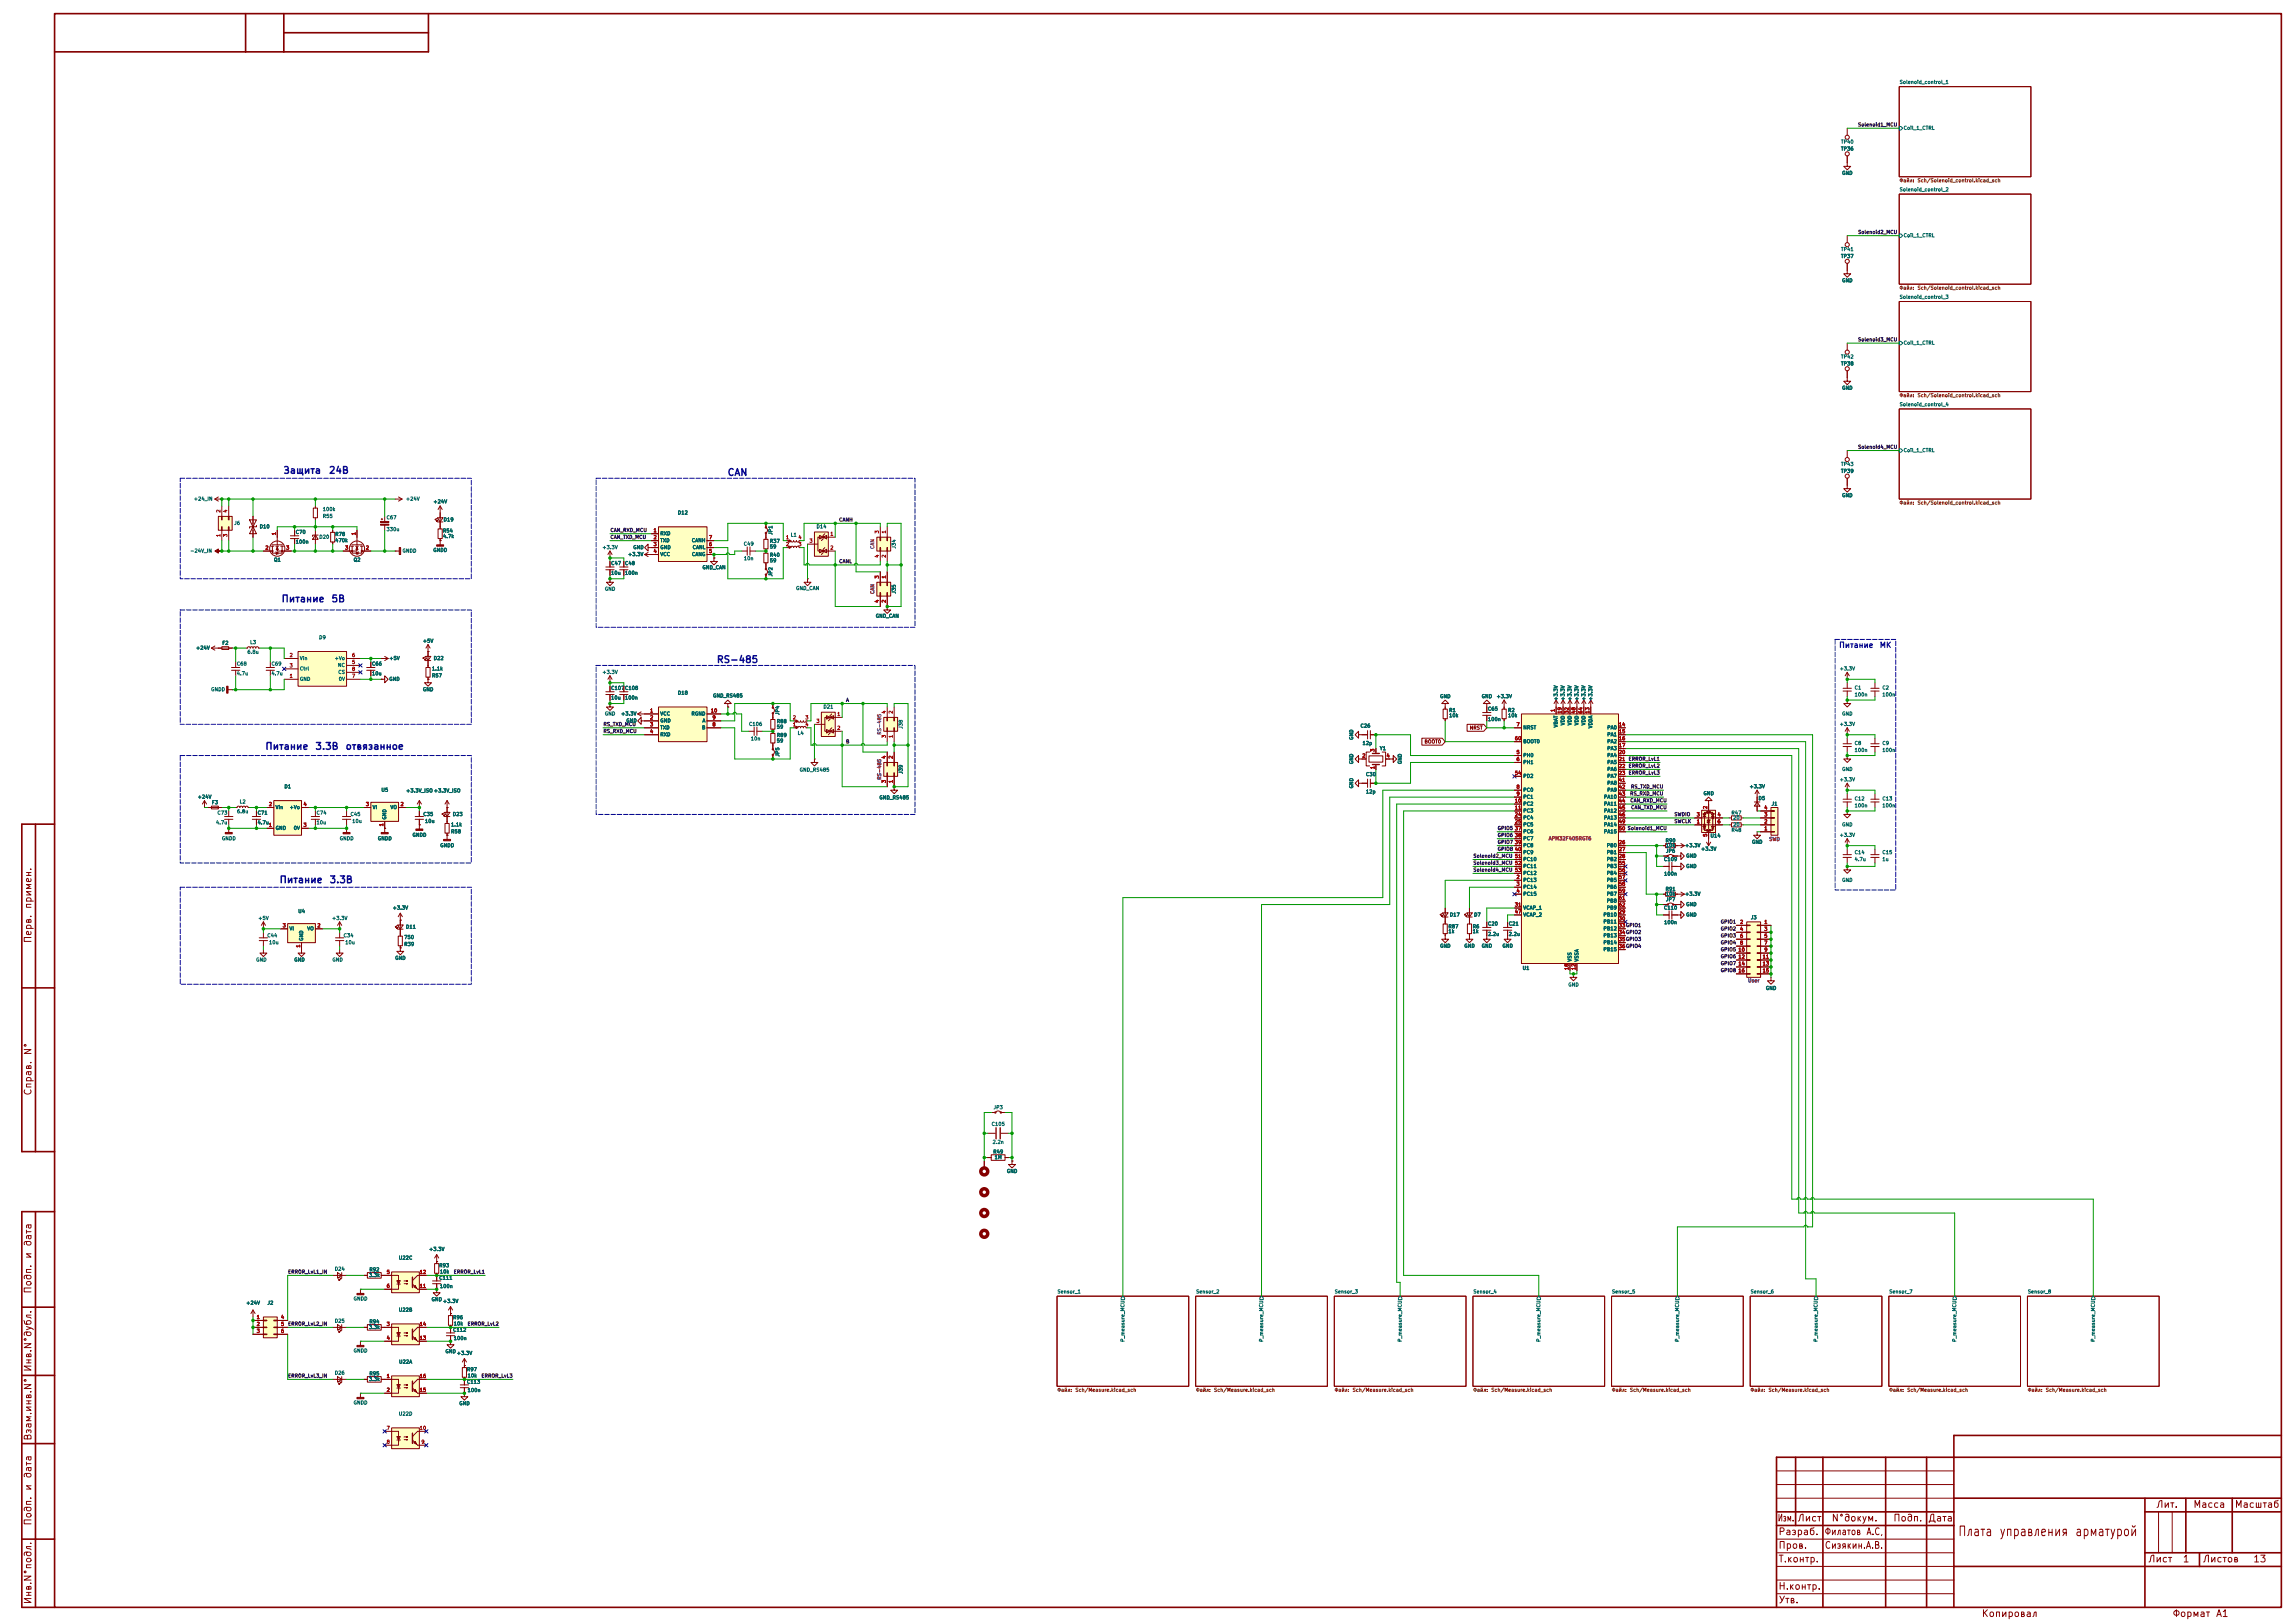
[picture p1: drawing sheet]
<svg xmlns="http://www.w3.org/2000/svg" width="841mm" height="594mm" viewBox="0 0 841 594" stroke-linecap="round" stroke-linejoin="round" font-family="sans-serif">
<defs><g id="words">
<text font-size="3.5" fill="#840000" x="717.3" y="563.8">Плата управления арматурой</text>
<g font-size="2.5" fill="#0000c2">
<text x="103.6" y="174.2">Защита</text>
<text x="120.3" y="174.2">24В</text>
<text x="266.4" y="175">CAN</text>
<text x="103" y="221.3">Питание</text>
<text x="121.3" y="221.3">5В</text>
<text x="262.5" y="243.6">RS-485</text>
<text x="97" y="275.3">Питание</text>
<text x="115.3" y="275.3">3.3В</text>
<text x="126.4" y="275.3">отвязанное</text>
<text x="102.2" y="324.2">Питание</text>
<text x="120.6" y="324.2">3.3В</text>
</g>
<g font-size="2.5" fill="#840000">
<text x="12.1" y="333.3" transform="rotate(-90 12.1 333.3)">примен.</text>
<text x="12.1" y="345.8" transform="rotate(-90 12.1 345.8)">Перв.</text>
<text x="12.1" y="386.9" transform="rotate(-90 12.1 386.9)">N°</text>
<text x="12.1" y="401.7" transform="rotate(-90 12.1 401.7)">Справ.</text>
<text x="12.1" y="461.5" transform="rotate(-90 12.1 461.5)">и</text>
<text x="12.1" y="457" transform="rotate(-90 12.1 457)">дата</text>
<text x="12.1" y="474.2" transform="rotate(-90 12.1 474.2)">Подп.</text>
<text x="12.1" y="502.9" transform="rotate(-90 12.1 502.9)">Инв.N°дубл.</text>
<text x="12.1" y="528.1" transform="rotate(-90 12.1 528.1)">Взам.инв.N°</text>
<text x="12.1" y="542" transform="rotate(-90 12.1 542)">дата</text>
<text x="12.1" y="546.5" transform="rotate(-90 12.1 546.5)">и</text>
<text x="789.9" y="553.1">Лит.</text>
<text x="803.5" y="553.1">Масса</text>
<text x="818.7" y="553.1">Масштаб</text>
<text x="12.1" y="559.2" transform="rotate(-90 12.1 559.2)">Подп.</text>
<text x="651.3" y="558.1">Изм.</text>
<text x="651.5" y="563.1">Разраб.</text>
<text x="658.5" y="558.1">Лист</text>
<text x="668.5" y="563.1">Филатов А.С,</text>
<text x="671" y="558.1">N°докум.</text>
<text x="693.6" y="558.1">Подп.</text>
<text x="706.3" y="558.1">Дата</text>
<text x="651.5" y="568.1">Пров.</text>
<text x="668.5" y="568.1">Сизякин.А.В.</text>
<text x="651.5" y="573.1">Т.контр.</text>
<text x="787" y="573.1">Лист</text>
<text x="799.7" y="573.1">1</text>
<text x="807" y="573.1">Листов</text>
<text x="825.5" y="573.1">13</text>
<text x="651.5" y="583.1">Н.контр.</text>
<text x="12.1" y="588.1" transform="rotate(-90 12.1 588.1)">Инв.N°подл.</text>
<text x="651.5" y="588.1">Утв.</text>
<text x="726" y="593.1">Копировал</text>
<text x="796" y="593.1">Формат</text>
<text x="811.8" y="593.1">A1</text>
</g>
<g font-size="2" fill="#0000c2">
<text x="673.7" y="237.9">Питание</text>
<text x="688.6" y="237.9">МК</text>
</g>
<g font-size="1.3" fill="#006464">
<text x="696" y="31">Solenoid_control_1</text>
<text x="697.4" y="47.9">Coil_1_CTRL</text>
<text x="674.5" y="52.9">TP40</text>
<text x="674.5" y="55.5">TP36</text>
<text x="674.9" y="64.4">GND</text>
<text x="696" y="70.4">Solenoid_control_2</text>
<text x="697.4" y="87.2">Coil_1_CTRL</text>
<text x="674.5" y="94.8">TP37</text>
<text x="674.5" y="92.3">TP41</text>
<text x="674.9" y="103.7">GND</text>
<text x="696" y="109.8">Solenoid_control_3</text>
<text x="674.5" y="131.7">TP42</text>
<text x="697.4" y="126.6">Coil_1_CTRL</text>
<text x="674.5" y="134.2">TP38</text>
<text x="674.9" y="143.1">GND</text>
<text x="696" y="149.1">Solenoid_control_4</text>
<text x="697.4" y="166">Coil_1_CTRL</text>
<text x="674.5" y="173.6">TP39</text>
<text x="674.5" y="171">TP43</text>
<text x="70.9" y="183.7">+24_IN</text>
<text x="148.6" y="183.7">+24V</text>
<text x="158.6" y="184.8">+24V</text>
<text x="674.9" y="182.5">GND</text>
<text x="118.1" y="190.1">R55</text>
<text x="118.1" y="187.6">100k</text>
<text x="141.5" y="190.6">C67</text>
<text x="162.4" y="191.4">D19</text>
<text x="248.2" y="188.8">D12</text>
<text x="85.7" y="192.6">J6</text>
<text x="95" y="193.9">D10</text>
<text x="108.2" y="195.9">C70</text>
<text x="116.8" y="197.7">D20</text>
<text x="122.7" y="196.7">R78</text>
<text x="141.5" y="194.9">330u</text>
<text x="162.1" y="195.4">R54</text>
<text x="162.2" y="197.5">4.7k</text>
<text x="241.8" y="196.4">RXD</text>
<text x="283.3" y="196.1" transform="rotate(-90 283.3 196.1)">JP1</text>
<text x="289.6" y="197">L1</text>
<text x="299" y="193.9">D14</text>
<text x="69.6" y="202.8">-24V_IN</text>
<text x="108.2" y="199.5">100n</text>
<text x="122.7" y="199">470k</text>
<text x="147.3" y="202.8">GNDD</text>
<text x="158.6" y="202.5">GNDD</text>
<text x="220.6" y="201.5">+3.3V</text>
<text x="231.9" y="201.5">GND</text>
<text x="241.8" y="199">TXD</text>
<text x="241.8" y="201.5">GND</text>
<text x="253.3" y="199">CANH</text>
<text x="253.7" y="201.5">CANL</text>
<text x="272.4" y="200.3">C49</text>
<text x="281.9" y="199.2">R37</text>
<text x="281.9" y="201.3">59</text>
<text x="328.5" y="201.2" transform="rotate(-90 328.5 201.2)">J34</text>
<text x="100.2" y="206.1">Q1</text>
<text x="129.4" y="206.1">Q2</text>
<text x="223.8" y="207.4">C47</text>
<text x="228.9" y="207.4">C48</text>
<text x="230" y="204.1">+3.3V</text>
<text x="241.8" y="204.1">VCC</text>
<text x="253.4" y="204.1">CANG</text>
<text x="257.3" y="208.9">GND_CAN</text>
<text x="272.4" y="205.6">10n</text>
<text x="281.9" y="204.3">R40</text>
<text x="281.9" y="206.3">59</text>
<text x="223.8" y="210.9">10u</text>
<text x="228.9" y="210.9">100n</text>
<text x="283.3" y="211.4" transform="rotate(-90 283.3 211.4)">JP2</text>
<text x="221.5" y="216.8">GND</text>
<text x="291.5" y="216.5">GND_CAN</text>
<text x="328.5" y="217.7" transform="rotate(-90 328.5 217.7)">J35</text>
<text x="320.8" y="226.7">GND_CAN</text>
<text x="71.7" y="238.4">+24V</text>
<text x="81.3" y="236.6">F2</text>
<text x="90.5" y="239.9">6.8u</text>
<text x="91.5" y="236.3">L3</text>
<text x="116.8" y="234.5">D9</text>
<text x="154.8" y="235.8">+5V</text>
<text x="86.6" y="244.2">C68</text>
<text x="99.3" y="244.2">C69</text>
<text x="109.7" y="242.2">Vin</text>
<text x="109.7" y="246">Ctrl</text>
<text x="122.5" y="242.2">+Vo</text>
<text x="123.7" y="244.7">NC</text>
<text x="136.2" y="244.2">C66</text>
<text x="142.5" y="242.2">+5V</text>
<text x="158.1" y="246">1.1k</text>
<text x="158.8" y="242.2">D22</text>
<text x="674" y="246">+3.3V</text>
<text x="86.6" y="247.8">4.7u</text>
<text x="99.3" y="247.8">4.7u</text>
<text x="109.7" y="249.8">GND</text>
<text x="123.8" y="247.2">CS</text>
<text x="124" y="249.8">0V</text>
<text x="136.2" y="247.8">10u</text>
<text x="142.5" y="249.8">GND</text>
<text x="158.1" y="248.5">R57</text>
<text x="220.6" y="247.2">+3.3V</text>
<text x="77.2" y="253.6">GNDD</text>
<text x="154.8" y="253.6">GND</text>
<text x="223.8" y="253.1">C107</text>
<text x="223.8" y="256.6">10u</text>
<text x="228.9" y="253.1">C108</text>
<text x="228.9" y="256.6">100n</text>
<text x="248.2" y="254.9">D18</text>
<text x="261.1" y="255.9">GND_RS485</text>
<text x="527.6" y="256.1">GND</text>
<text x="542.8" y="256.1">GND</text>
<text x="548.2" y="256.1">+3.3V</text>
<text x="571.1" y="256.9" transform="rotate(-90 571.1 256.9)">+3.3V</text>
<text x="573.6" y="256.9" transform="rotate(-90 573.6 256.9)">+3.3V</text>
<text x="576.2" y="256.9" transform="rotate(-90 576.2 256.9)">+3.3V</text>
<text x="578.7" y="256.9" transform="rotate(-90 578.7 256.9)">+3.3V</text>
<text x="581.3" y="256.9" transform="rotate(-90 581.3 256.9)">+3.3V</text>
<text x="583.8" y="256.9" transform="rotate(-90 583.8 256.9)">+3.3V</text>
<text x="679.5" y="253">C1</text>
<text x="679.5" y="255.5">100n</text>
<text x="689.6" y="253">C2</text>
<text x="689.6" y="255.5">100n</text>
<text x="221.5" y="262.5">GND</text>
<text x="227.4" y="262.5">+3.3V</text>
<text x="241.8" y="262.5">VCC</text>
<text x="253.2" y="262.5">RGND</text>
<text x="285.9" y="262.2" transform="rotate(-90 285.9 262.2)">JP4</text>
<text x="301.6" y="259.9">D21</text>
<text x="530.9" y="261.2">R1</text>
<text x="530.9" y="263.1">10k</text>
<text x="545.1" y="260.7">C65</text>
<text x="552.5" y="261.2">R2</text>
<text x="552.5" y="263.1">10k</text>
<text x="674.9" y="262.5">GND</text>
<text x="229.4" y="265">GND</text>
<text x="241.8" y="265">GND</text>
<text x="241.8" y="267.6">TXD</text>
<text x="257.1" y="267.6">B</text>
<text x="257.3" y="265">A</text>
<text x="274.3" y="266.3">C106</text>
<text x="284.5" y="265.3">R88</text>
<text x="284.5" y="267.3">59</text>
<text x="292.1" y="269.6">L4</text>
<text x="331.1" y="267.2" transform="rotate(-90 331.1 267.2)">J38</text>
<text x="498.4" y="266.9">C26</text>
<text x="545.1" y="264.5">100n</text>
<text x="558" y="267.6">NRST</text>
<text x="571.1" y="266.7" transform="rotate(-90 571.1 266.7)">VBAT</text>
<text x="573.6" y="266" transform="rotate(-90 573.6 266)">VDD</text>
<text x="576.2" y="266" transform="rotate(-90 576.2 266)">VDD</text>
<text x="578.7" y="266" transform="rotate(-90 578.7 266)">VDD</text>
<text x="581.3" y="266" transform="rotate(-90 581.3 266)">VDD</text>
<text x="583.8" y="267" transform="rotate(-90 583.8 267)">VDDA</text>
<text x="588.8" y="267.6">PA0</text>
<text x="674" y="266.3">+3.3V</text>
<text x="241.8" y="270.1">RXD</text>
<text x="275" y="271.6">10n</text>
<text x="284.5" y="270.4">R89</text>
<text x="284.5" y="272.4">59</text>
<text x="496.2" y="271.3" transform="rotate(-90 496.2 271.3)">GND</text>
<text x="499.1" y="273.3">12p</text>
<text x="505.5" y="275.2">Y1</text>
<text x="558" y="272.6">BOOT0</text>
<text x="588.8" y="270.1">PA1</text>
<text x="588.8" y="272.6">PA2</text>
<text x="588.8" y="275.2">PA3</text>
<text x="679.5" y="273.3">C8</text>
<text x="679.5" y="275.8">100n</text>
<text x="689.6" y="273.3">C9</text>
<text x="689.6" y="275.8">100n</text>
<text x="285.9" y="277.4" transform="rotate(-90 285.9 277.4)">JP5</text>
<text x="496.2" y="280.2" transform="rotate(-90 496.2 280.2)">GND</text>
<text x="513.9" y="280.2" transform="rotate(-90 513.9 280.2)">GND</text>
<text x="558" y="277.7">PH0</text>
<text x="558" y="280.3">PH1</text>
<text x="588.8" y="277.7">PA4</text>
<text x="588.8" y="280.3">PA5</text>
<text x="292.9" y="283.1">GND_RS485</text>
<text x="331.1" y="283.7" transform="rotate(-90 331.1 283.7)">J39</text>
<text x="500.4" y="284.7">C30</text>
<text x="558" y="285.3">PD2</text>
<text x="588.8" y="282.8">PA6</text>
<text x="588.8" y="285.3">PA7</text>
<text x="588.8" y="287.9">PA8</text>
<text x="674" y="286.6">+3.3V</text>
<text x="674.9" y="282.8">GND</text>
<text x="72.3" y="293">+24V</text>
<text x="104.1" y="289.2">D1</text>
<text x="139.6" y="290.4">U5</text>
<text x="148.7" y="290.7">+3.3V_ISO+3.3V_ISO</text>
<text x="322.1" y="293.2">GND_RS485</text>
<text x="496.2" y="289.1" transform="rotate(-90 496.2 289.1)">GND</text>
<text x="500.4" y="291.1">12p</text>
<text x="558" y="290.4">PC0</text>
<text x="558" y="293">PC1</text>
<text x="587.6" y="293">PA10</text>
<text x="588.8" y="290.4">PA9</text>
<text x="624.1" y="291.7">GND</text>
<text x="640.9" y="289.2">+3.3V</text>
<text x="644.2" y="293.5">D5</text>
<text x="679.5" y="293.6">C12</text>
<text x="689.6" y="293.6">C13</text>
<text x="77.5" y="295">F3</text>
<text x="79.5" y="298.8">C73</text>
<text x="86.7" y="298.3">6.8u</text>
<text x="87.7" y="294.7">L2</text>
<text x="94.2" y="298.8">C71</text>
<text x="100.8" y="296.8">Vin</text>
<text x="106" y="296.8">+Vo</text>
<text x="115.8" y="298.8">C74</text>
<text x="128.3" y="299.3">C45</text>
<text x="136.4" y="296.8">VI</text>
<text x="142.9" y="296.8">VO</text>
<text x="154.9" y="299.3">C35</text>
<text x="165.7" y="299.3">D23</text>
<text x="558" y="295.5">PC2</text>
<text x="558" y="298">PC3</text>
<text x="587.6" y="295.5">PA11</text>
<text x="587.6" y="298">PA12</text>
<text x="634.3" y="298.8">R47</text>
<text x="649" y="295.5">J1</text>
<text x="679.5" y="296.1">100n</text>
<text x="689.6" y="296.1">100n</text>
<text x="79" y="302.4">4.7u</text>
<text x="94.2" y="302.4">4.7u</text>
<text x="100.8" y="304.4">GND</text>
<text x="107.5" y="304.4">0V</text>
<text x="115.8" y="302.4">10u</text>
<text x="128.9" y="301.9">10u</text>
<text x="141.8" y="300.5" transform="rotate(-90 141.8 300.5)">GND</text>
<text x="155.6" y="301.9">10u</text>
<text x="165.1" y="303.1">1.1k</text>
<text x="165.1" y="305.7">R58</text>
<text x="558" y="300.6">PC4</text>
<text x="558" y="303.1">PC5</text>
<text x="558" y="305.7">PC6</text>
<text x="587.6" y="300.6">PA13</text>
<text x="587.6" y="303.1">PA14</text>
<text x="587.6" y="305.7">PA15</text>
<text x="634.3" y="305.2">R48</text>
<text x="635" y="300.6">20</text>
<text x="635" y="303.1">20</text>
<text x="674.9" y="303.1">GND</text>
<text x="81.1" y="308.2">GNDD</text>
<text x="124.3" y="308.2">GNDD</text>
<text x="138.3" y="308.2">GNDD</text>
<text x="151" y="306.9">GNDD</text>
<text x="161.2" y="310.7">GNDD</text>
<text x="558" y="308.2">PC7</text>
<text x="558" y="310.7">PC8</text>
<text x="588.6" y="310.7">PB0</text>
<text x="610.2" y="309">R90</text>
<text x="610.3" y="310.7">10k</text>
<text x="617.3" y="310.7">+3.3V</text>
<text x="626.6" y="307.2">U14</text>
<text x="641.9" y="309.5">GND</text>
<text x="674" y="306.9">+3.3V</text>
<text x="558" y="313.3">PC9</text>
<text x="558" y="315.8">PC10</text>
<text x="588.6" y="313.3">PB1</text>
<text x="588.6" y="315.8">PB2</text>
<text x="609.6" y="315.8">C109</text>
<text x="610.3" y="312.8">JP6</text>
<text x="617.7" y="314.6">GND</text>
<text x="623.2" y="312">+3.3V</text>
<text x="679.5" y="313.3">C14</text>
<text x="679.5" y="315.8">4.7u</text>
<text x="689.6" y="315.8">1u</text>
<text x="689.6" y="313.3">C15</text>
<text x="558" y="323.4">PC13</text>
<text x="558" y="318.4">PC11</text>
<text x="558" y="320.9">PC12</text>
<text x="588.6" y="318.4">PB3</text>
<text x="588.6" y="320.9">PB4</text>
<text x="588.6" y="323.4">PB5</text>
<text x="609.6" y="321.2">100n</text>
<text x="617.7" y="318.4">GND</text>
<text x="674.9" y="323.4">GND</text>
<text x="558" y="326">PC14</text>
<text x="558" y="328.5">PC15</text>
<text x="588.6" y="326">PB6</text>
<text x="588.6" y="328.5">PB7</text>
<text x="610.2" y="326.7">R91</text>
<text x="610.3" y="328.5">10k</text>
<text x="617.3" y="328.5">+3.3V</text>
<text x="109.1" y="334.9">U4</text>
<text x="143.7" y="333.6">+3.3V</text>
<text x="558" y="333.6">VCAP_1</text>
<text x="588.6" y="331.1">PB8</text>
<text x="588.6" y="333.6">PB9</text>
<text x="609.6" y="333.6">C110</text>
<text x="610.3" y="330.6">JP7</text>
<text x="617.7" y="332.3">GND</text>
<text x="94.5" y="337.4">+5V</text>
<text x="105.9" y="341.2">VI</text>
<text x="112.4" y="341.2">VO</text>
<text x="121.5" y="337.4">+3.3V</text>
<text x="148.6" y="340.6">D11</text>
<text x="530.6" y="340.5">R87</text>
<text x="531.1" y="336.1">D17</text>
<text x="539.5" y="340.5">R6</text>
<text x="540" y="336.1">D7</text>
<text x="545.1" y="339.4">C20</text>
<text x="552.7" y="339.4">C21</text>
<text x="558" y="336.1">VCAP_2</text>
<text x="587.4" y="336.1">PB10</text>
<text x="587.4" y="338.7">PB11</text>
<text x="587.4" y="341.2">PB12</text>
<text x="609.6" y="338.9">100n</text>
<text x="617.7" y="336.1">GND</text>
<text x="641.4" y="337.2">J3</text>
<text x="97.8" y="343.8">C44</text>
<text x="98.4" y="346.3">10u</text>
<text x="111.4" y="344.9" transform="rotate(-90 111.4 344.9)">GND</text>
<text x="125.7" y="343.8">C34</text>
<text x="126.4" y="346.3">10u</text>
<text x="148" y="344.4">750</text>
<text x="148" y="346.9">R39</text>
<text x="527.6" y="347.6">GND</text>
<text x="530.6" y="342.2">1k</text>
<text x="536.4" y="347.6">GND</text>
<text x="539.5" y="342.2">1k</text>
<text x="542.8" y="347.6">GND</text>
<text x="545.1" y="343.3">2.2u</text>
<text x="550.4" y="347.6">GND</text>
<text x="552.7" y="343.3">2.2u</text>
<text x="587.4" y="343.8">PB13</text>
<text x="587.4" y="346.3">PB14</text>
<text x="93.7" y="352.7">GND</text>
<text x="107.7" y="352.7">GND</text>
<text x="121.6" y="352.7">GND</text>
<text x="144.6" y="352">GND</text>
<text x="576.2" y="352.6" transform="rotate(-90 576.2 352.6)">VSS</text>
<text x="578.7" y="352.6" transform="rotate(-90 578.7 352.6)">VSSA</text>
<text x="587.4" y="348.8">PB15</text>
<text x="557.8" y="355.7">U1</text>
<text x="574.5" y="361.8">GND</text>
<text x="646.9" y="363.1">GND</text>
<text x="363.9" y="406.8">JP3</text>
<text x="363.2" y="412.9">C105</text>
<text x="363.6" y="419.5">2.2n</text>
<text x="363.8" y="423">R49</text>
<text x="364.3" y="425">1M</text>
<text x="368.8" y="430.1">GND</text>
<text x="146" y="461.9">U22C</text>
<text x="157.1" y="458.7">+3.3V</text>
<text x="122.5" y="465.9">D24</text>
<text x="135.2" y="466.2">R92</text>
<text x="160.8" y="464.7">R93</text>
<text x="161" y="467">10k</text>
<text x="135" y="468.2">3.3k</text>
<text x="160.8" y="469.2">C111</text>
<text x="161" y="472.3">100n</text>
<text x="90.1" y="478.4">+24V</text>
<text x="97.9" y="478.4">J2</text>
<text x="129.4" y="476.9">GNDD</text>
<text x="158" y="477.1">GND</text>
<text x="162.2" y="477.7">+3.3V</text>
<text x="387.3" y="474.3">Sensor_1</text>
<text x="438.1" y="474.3">Sensor_2</text>
<text x="488.9" y="474.3">Sensor_3</text>
<text x="539.8" y="474.3">Sensor_4</text>
<text x="590.5" y="474.3">Sensor_5</text>
<text x="641.3" y="474.3">Sensor_6</text>
<text x="692.1" y="474.3">Sensor_7</text>
<text x="742.9" y="474.3">Sensor_8</text>
<text x="122.5" y="485">D25</text>
<text x="135.2" y="485.2">R94</text>
<text x="146" y="480.9">U22B</text>
<text x="165.9" y="483.7">R96</text>
<text x="135" y="487.3">3.3k</text>
<text x="165.9" y="488.3">C112</text>
<text x="166.1" y="491.3">100n</text>
<text x="166.1" y="486">10k</text>
<text x="412.3" y="491.9" transform="rotate(-90 412.3 491.9)">P_measure_MCU</text>
<text x="463.1" y="491.9" transform="rotate(-90 463.1 491.9)">P_measure_MCU</text>
<text x="513.9" y="491.9" transform="rotate(-90 513.9 491.9)">P_measure_MCU</text>
<text x="564.7" y="491.9" transform="rotate(-90 564.7 491.9)">P_measure_MCU</text>
<text x="615.5" y="491.9" transform="rotate(-90 615.5 491.9)">P_measure_MCU</text>
<text x="666.3" y="491.9" transform="rotate(-90 666.3 491.9)">P_measure_MCU</text>
<text x="717.1" y="491.9" transform="rotate(-90 717.1 491.9)">P_measure_MCU</text>
<text x="767.9" y="491.9" transform="rotate(-90 767.9 491.9)">P_measure_MCU</text>
<text x="129.4" y="495.9">GNDD</text>
<text x="163.1" y="496.2">GND</text>
<text x="167.2" y="496.8">+3.3V</text>
<text x="146.1" y="500">U22A</text>
<text x="171" y="502.8">R97</text>
<text x="122.5" y="504">D26</text>
<text x="135" y="506.3">3.3k</text>
<text x="135.2" y="504.3">R95</text>
<text x="171" y="507.3">C113</text>
<text x="171.2" y="505.1">10k</text>
<text x="129.4" y="515">GNDD</text>
<text x="168.1" y="515.2">GND</text>
<text x="171.2" y="510.4">100n</text>
<text x="146" y="519">U22D</text>
</g>
<g font-size="1.3" fill="#0f0f0f">
<text x="680.7" y="46.6">Solenoid1_MCU</text>
<text x="680.7" y="86">Solenoid2_MCU</text>
<text x="680.7" y="125.4">Solenoid3_MCU</text>
<text x="680.7" y="164.8">Solenoid4_MCU</text>
<text x="307.3" y="191.4">CANH</text>
<text x="223.5" y="195.2">CAN_RXD_MCU</text>
<text x="223.5" y="197.8">CAN_TXD_MCU</text>
<text x="307.3" y="206.7">CANL</text>
<text x="309.9" y="257.5">A</text>
<text x="221" y="268.9">RS_RXD_MCU</text>
<text x="221" y="266.3">RS_TXD_MCU</text>
<text x="309.9" y="272.7">B</text>
<text x="596.6" y="279">ERROR_LvL1</text>
<text x="596.6" y="281.6">ERROR_LvL2</text>
<text x="596.6" y="284.1">ERROR_LvL3</text>
<text x="597.2" y="291.7">RS_RXD_MCU</text>
<text x="597.5" y="289.2">RS_TXD_MCU</text>
<text x="597.2" y="294.3">CAN_RXD_MCU</text>
<text x="597.5" y="296.8">CAN_TXD_MCU</text>
<text x="613.4" y="299.4">SWDIO</text>
<text x="548.6" y="304.4">GPIO5</text>
<text x="613.4" y="301.9">SWCLK</text>
<text x="548.6" y="307">GPIO6</text>
<text x="548.6" y="309.5">GPIO7</text>
<text x="539.8" y="317.1">Solenoid3_MCU 52</text>
<text x="539.8" y="314.6">Solenoid2_MCU 51</text>
<text x="548.6" y="312.1">GPIO8</text>
<text x="539.8" y="319.7">Solenoid4_MCU 53</text>
<text x="630.4" y="338.7">GPIO1</text>
<text x="630.4" y="341.3">GPIO2</text>
<text x="630.4" y="346.4">GPIO4</text>
<text x="630.4" y="343.8">GPIO3</text>
<text x="630.4" y="351.4">GPIO6</text>
<text x="630.4" y="354">GPIO7</text>
<text x="630.4" y="348.9">GPIO5</text>
<text x="630.4" y="356.5">GPIO8</text>
<text x="105.4" y="467">ERROR_LvL1_IN</text>
<text x="166.1" y="467">ERROR_LvL1</text>
<text x="105.4" y="486.1">ERROR_LvL2_IN</text>
<text x="171.2" y="486.1">ERROR_LvL2</text>
<text x="105.4" y="505.1">ERROR_LvL3_IN</text>
<text x="176.3" y="505.1">ERROR_LvL3</text>
</g>
<g font-size="1.3" fill="#725600">
<text x="696" y="67.1">Файл:</text>
<text x="702.5" y="67.1">Sch/Solenoid_control.kicad_sch</text>
<text x="696" y="106.5">Файл:</text>
<text x="702.5" y="106.5">Sch/Solenoid_control.kicad_sch</text>
<text x="696" y="145.8">Файл:</text>
<text x="702.5" y="145.8">Sch/Solenoid_control.kicad_sch</text>
<text x="696" y="185.2">Файл:</text>
<text x="702.5" y="185.2">Sch/Solenoid_control.kicad_sch</text>
<text x="387.3" y="510.3">Файл:</text>
<text x="393.9" y="510.3">Sch/Measure.kicad_sch</text>
<text x="438.1" y="510.3">Файл:</text>
<text x="444.7" y="510.3">Sch/Measure.kicad_sch</text>
<text x="488.9" y="510.3">Файл:</text>
<text x="495.5" y="510.3">Sch/Measure.kicad_sch</text>
<text x="539.8" y="510.3">Файл:</text>
<text x="546.3" y="510.3">Sch/Measure.kicad_sch</text>
<text x="590.5" y="510.3">Файл:</text>
<text x="597.1" y="510.3">Sch/Measure.kicad_sch</text>
<text x="641.3" y="510.3">Файл:</text>
<text x="647.9" y="510.3">Sch/Measure.kicad_sch</text>
<text x="692.1" y="510.3">Файл:</text>
<text x="698.7" y="510.3">Sch/Measure.kicad_sch</text>
<text x="742.9" y="510.3">Файл:</text>
<text x="749.5" y="510.3">Sch/Measure.kicad_sch</text>
</g>
<g font-size="1.3" fill="#a90000">
<text x="81" y="188" transform="rotate(-90 81 188)">2</text>
<text x="83.6" y="188" transform="rotate(-90 83.6 188)">4</text>
<text x="81" y="196.9" transform="rotate(-90 81 196.9)">1</text>
<text x="83.6" y="196.9" transform="rotate(-90 83.6 196.9)">3</text>
<text x="101.3" y="196.3" transform="rotate(-90 101.3 196.3)">1</text>
<text x="130.6" y="196.3" transform="rotate(-90 130.6 196.3)">1</text>
<text x="239.3" y="195.3">1</text>
<text x="239.3" y="197.9">2</text>
<text x="259.6" y="197.9">7</text>
<text x="287.8" y="197.9">1</text>
<text x="292.4" y="197.9">4</text>
<text x="304.1" y="196.6">1</text>
<text x="322.3" y="195.7" transform="rotate(-90 322.3 195.7)">3</text>
<text x="324.9" y="195.7" transform="rotate(-90 324.9 195.7)">1</text>
<text x="97.1" y="201.7">2</text>
<text x="104.7" y="201.7">3</text>
<text x="126.3" y="201.7">3</text>
<text x="133.9" y="201.7">2</text>
<text x="239.3" y="200.4">3</text>
<text x="239.3" y="202.9">4</text>
<text x="259.6" y="202.9">5</text>
<text x="259.6" y="200.4">6</text>
<text x="287.8" y="200.4">2</text>
<text x="292.4" y="200.4">3</text>
<text x="296.5" y="199.1">3</text>
<text x="304.1" y="201.7">2</text>
<text x="322.3" y="204.5" transform="rotate(-90 322.3 204.5)">4</text>
<text x="324.9" y="204.5" transform="rotate(-90 324.9 204.5)">2</text>
<text x="322.3" y="212.2" transform="rotate(-90 322.3 212.2)">3</text>
<text x="324.9" y="212.2" transform="rotate(-90 324.9 212.2)">1</text>
<text x="322.3" y="221.1" transform="rotate(-90 322.3 221.1)">4</text>
<text x="324.9" y="221.1" transform="rotate(-90 324.9 221.1)">2</text>
<text x="106" y="241">2</text>
<text x="106" y="244.9">3</text>
<text x="128.8" y="243.6">5</text>
<text x="128.8" y="241">6</text>
<text x="106" y="248.7">1</text>
<text x="128.8" y="248.7">7</text>
<text x="128.8" y="246.1">8</text>
<text x="238.1" y="261.4">1</text>
<text x="238.1" y="263.9">2</text>
<text x="260.3" y="261.4">10</text>
<text x="260.9" y="263.9">9</text>
<text x="290.4" y="263.9">2</text>
<text x="294.9" y="263.9">3</text>
<text x="306.6" y="262.6">1</text>
<text x="324.9" y="261.7" transform="rotate(-90 324.9 261.7)">4</text>
<text x="327.4" y="261.7" transform="rotate(-90 327.4 261.7)">2</text>
<text x="570" y="261.1" transform="rotate(-90 570 261.1)">1</text>
<text x="572.5" y="261.7" transform="rotate(-90 572.5 261.7)">19</text>
<text x="575.1" y="261.7" transform="rotate(-90 575.1 261.7)">32</text>
<text x="577.6" y="261.7" transform="rotate(-90 577.6 261.7)">48</text>
<text x="580.1" y="261.7" transform="rotate(-90 580.1 261.7)">64</text>
<text x="582.7" y="261.7" transform="rotate(-90 582.7 261.7)">13</text>
<text x="238.1" y="266.4">3</text>
<text x="238.1" y="269">4</text>
<text x="260.9" y="266.4">8</text>
<text x="290.4" y="266.4">1</text>
<text x="294.9" y="266.4">4</text>
<text x="299" y="265.2">3</text>
<text x="306.6" y="267.7">2</text>
<text x="555.6" y="266.4">7</text>
<text x="593" y="266.4">14</text>
<text x="593" y="269">15</text>
<text x="324.9" y="270.6" transform="rotate(-90 324.9 270.6)">3</text>
<text x="327.4" y="270.6" transform="rotate(-90 327.4 270.6)">1</text>
<text x="503.9" y="275.7" transform="rotate(-90 503.9 275.7)">3</text>
<text x="554.9" y="271.5">60</text>
<text x="593" y="271.5">16</text>
<text x="593" y="274.1">17</text>
<text x="324.9" y="278.2" transform="rotate(-90 324.9 278.2)">4</text>
<text x="327.4" y="278.2" transform="rotate(-90 327.4 278.2)">2</text>
<text x="499" y="277.9">2</text>
<text x="507.9" y="277.9">4</text>
<text x="555.6" y="276.6">5</text>
<text x="555.6" y="279.1">6</text>
<text x="593" y="276.6">20</text>
<text x="593" y="279.1">21</text>
<text x="593" y="281.7">22</text>
<text x="324.9" y="287.1" transform="rotate(-90 324.9 287.1)">3</text>
<text x="327.4" y="287.1" transform="rotate(-90 327.4 287.1)">1</text>
<text x="503.9" y="282" transform="rotate(-90 503.9 282)">1</text>
<text x="554.9" y="284.2">54</text>
<text x="593" y="284.2">23</text>
<text x="593" y="286.8">41</text>
<text x="555.6" y="289.3">8</text>
<text x="555.6" y="291.8">9</text>
<text x="593" y="289.3">42</text>
<text x="593" y="291.8">43</text>
<text x="98.4" y="295.7">2</text>
<text x="111.1" y="295.7">4</text>
<text x="133.9" y="295.7">3</text>
<text x="146.6" y="295.7">2</text>
<text x="554.9" y="294.4">10</text>
<text x="554.9" y="296.9">11</text>
<text x="554.9" y="299.5">24</text>
<text x="593" y="294.4">44</text>
<text x="593" y="296.9">45</text>
<text x="593" y="299.5">46</text>
<text x="621.6" y="299.5">3</text>
<text x="625.9" y="296.6" transform="rotate(-90 625.9 296.6)">2</text>
<text x="629.2" y="299.5">4</text>
<text x="646.4" y="299.5">3</text>
<text x="646.4" y="296.9">4</text>
<text x="98.4" y="303.3">1</text>
<text x="111.1" y="303.3">3</text>
<text x="140.7" y="303" transform="rotate(-90 140.7 303)">1</text>
<text x="554.9" y="302">25</text>
<text x="554.9" y="304.5">37</text>
<text x="593" y="302">49</text>
<text x="593" y="304.5">50 Solenoid1_MCU</text>
<text x="593" y="304.5">50</text>
<text x="621.6" y="302">1</text>
<text x="629.2" y="302">6</text>
<text x="646.4" y="304.5">1</text>
<text x="646.4" y="302">2</text>
<text x="554.9" y="307.1">38</text>
<text x="554.9" y="309.6">39</text>
<text x="593" y="309.6">26</text>
<text x="625.9" y="306.8" transform="rotate(-90 625.9 306.8)">5</text>
<text x="554.9" y="312.2">40</text>
<text x="554.9" y="314.7">51</text>
<text x="554.9" y="317.2">52</text>
<text x="593" y="312.2">27</text>
<text x="593" y="314.7">28</text>
<text x="593" y="317.2">55</text>
<text x="554.9" y="319.8">53</text>
<text x="555.6" y="322.3">2</text>
<text x="593" y="319.8">56</text>
<text x="593" y="322.3">57</text>
<text x="555.6" y="324.9">3</text>
<text x="555.6" y="327.4">4</text>
<text x="593" y="324.9">58</text>
<text x="593" y="327.4">59</text>
<text x="593" y="329.9">61</text>
<text x="554.9" y="332.5">31</text>
<text x="554.9" y="335">47</text>
<text x="593" y="335">29</text>
<text x="593" y="332.5">62</text>
<text x="103.4" y="340.1">3</text>
<text x="116.1" y="340.1">2</text>
<text x="593" y="337.6">30</text>
<text x="593" y="340.1">33GPIO1</text>
<text x="593" y="340.1">33</text>
<text x="637.5" y="338.8">2</text>
<text x="637.5" y="341.4">4</text>
<text x="646.4" y="338.8">1</text>
<text x="646.4" y="341.4">3</text>
<text x="110.2" y="347.4" transform="rotate(-90 110.2 347.4)">1</text>
<text x="593" y="342.6">34GPIO2</text>
<text x="593" y="345.2">35GPIO3</text>
<text x="593" y="347.7">36GPIO4</text>
<text x="593" y="342.6">34</text>
<text x="593" y="345.2">35</text>
<text x="593" y="347.7">36</text>
<text x="637.5" y="343.9">6</text>
<text x="637.5" y="346.5">8</text>
<text x="646.4" y="343.9">5</text>
<text x="646.4" y="346.5">7</text>
<text x="636.9" y="349">10</text>
<text x="636.9" y="351.5">12</text>
<text x="645.8" y="351.5">11</text>
<text x="646.4" y="349">9</text>
<text x="575.1" y="355.6" transform="rotate(-90 575.1 355.6)">18</text>
<text x="577.6" y="355.6" transform="rotate(-90 577.6 355.6)">12</text>
<text x="636.9" y="354.1">14</text>
<text x="636.9" y="356.6">16</text>
<text x="645.8" y="354.1">13</text>
<text x="645.8" y="356.6">15</text>
<text x="141.5" y="467.1">5</text>
<text x="153.6" y="467.1">12</text>
<text x="141.5" y="472.2">6</text>
<text x="153.6" y="472.2">11</text>
<text x="93.9" y="483.6">1</text>
<text x="102.8" y="483.6">4</text>
<text x="93.9" y="486.2">2</text>
<text x="93.9" y="488.7">3</text>
<text x="102.8" y="486.2">5</text>
<text x="102.8" y="488.7">6</text>
<text x="141.5" y="486.2">3</text>
<text x="141.5" y="491.2">4</text>
<text x="153.6" y="491.2">13</text>
<text x="153.6" y="486.2">14</text>
<text x="141.5" y="505.2">1</text>
<text x="153.6" y="505.2">16</text>
<text x="141.5" y="510.3">2</text>
<text x="153.6" y="510.3">15</text>
<text x="141.5" y="524.3">7</text>
<text x="153.6" y="524.3">10</text>
<text x="141.5" y="529.3">8</text>
<text x="154.2" y="529.3">9</text>
</g>
<g font-size="1.3" fill="#840084">
<text x="320.6" y="201.3" transform="rotate(-90 320.6 201.3)">CAN</text>
<text x="320.6" y="217.8" transform="rotate(-90 320.6 217.8)">CAN</text>
<text x="323.2" y="269.4" transform="rotate(-90 323.2 269.4)">RS-485</text>
<text x="323.2" y="285.9" transform="rotate(-90 323.2 285.9)">RS-485</text>
<text x="567.4" y="308.2">APM32F405RGT6</text>
<text x="648.2" y="308.5">SWD</text>
<text x="640.4" y="360.3">User</text>
</g>
<g font-size="1.3" fill="#840000">
<text x="538.4" y="267.7">NRST</text>
<text x="521.8" y="272.7">BOOT0</text>
</g>
</g></defs>
<g fill="none" stroke="#840000" stroke-width=".6">
<path d="M20 5h816v584h-816zM90 5v14M104 5v14M104 12h53M157 5v14h-137M13 302v120M20 302h-12v120h12M8 362h12M13 444v145M20 444h-12v145h12M8 479h12M8 504h12"/>
<path d="M8 529h12M658 534v25M668 534v55M691 534v55M706 534v55M836 526h-120v63M836 534h-185v55M651 559h65M651 554h65M716 549h120M786 554h50M786 549v40"/>
<path d="M801 549v20M818 549v20M8 564h12M716 574h120M786 569h50M806 569v5"/>
</g>
<g fill="none" stroke="#840000" stroke-width=".37">
<path d="M696 31.7h48.2v33.1h-48.2zM696 71.1h48.2v33h-48.2zM696 110.5h48.2v33h-48.2zM696 149.9h48.2v33h-48.2zM544.8 259.1v2M551.2 256.5l-.8 1.3M551.2 256.5l.7 1.3M551.2 256.5v2.6M543.3 261.1h3.1M543.3 262.1h3.1M544.8 262.1v2.1M528.3 334.8l-.5 .5v-.3l.3 .3"/>
<path d="M528.6 334.5h2l-1 1.5zM528.6 336h2M528.8 338.6h1.6v3.5h-1.6zM528.8 335.3l-.5 .5v-.3l.3 .3M529.6 332.7v5.9M529.6 342.1v2.1h1.3l-1.3 1.2-1.3-1.2h1.3M538.5 342.9v1.3h1.2l-1.2 1.2-1.3-1.2h1.3M544.8 342.9v1.3h1.3l-1.3 1.2-1.2-1.2h1.2M387.3 475h48.3v33h-48.3zM438.1 475h48.3v33h-48.3zM488.9 475h48.3v33h-48.3zM539.7 475h48.3v33h-48.3z"/>
<path d="M590.5 475h48.3v33h-48.3zM641.3 475h48.3v33h-48.3zM692.1 475h48.3v33h-48.3zM742.9 475h48.3v33h-48.3zM651 539h65M651 549h65M651 544h65M791 554v15M796 554v15M651 579h65M651 574h65M651 569h65"/>
<path d="M651 564h65M651 584h65"/>
</g>
<path d="M696 46.4h.6l.6 .6-.6 .6h-.6zM696 85.7h.6l.6 .7-.6 .6h-.6zM696 125.1h.6l.6 .6-.6 .7h-.6zM696 164.5h.6l.6 .6-.6 .6h-.6zM411.5 475l.6 .6v.6h-1.3v-.6zM462.3 475l.6 .6v.6h-1.3v-.6zM513.1 475l.6 .6v.6h-1.3v-.6zM563.9 475l.6 .6v.6h-1.3v-.6zM614.7 475l.6 .6v.6h-1.3v-.6zM665.5 475l.6 .6v.6h-1.3v-.6zM716.3 475l.6 .6v.6h-1.3v-.6zM767.1 475l.6 .6v.6h-1.3v-.6z" fill="none" stroke="#006464" stroke-width=".37"/>
<path d="M301 261h5.1v8.9h-5.1z" fill="#ffffc2"/>
<g fill="none" stroke="#840000" stroke-width=".37">
<path d="M298.4 278.1v1.3h1.3l-1.3 1.3-1.2-1.3h1.2M298.4 278.1h.1M298.4 265.4h3.9M301 261h5.1v8.9h-5.1zM302.9 262.3l1.3 .6-1.3 .6zM302.9 267.3l1.3 .7-1.3 .6zM304.2 262.9h-1.9v5.1h1.9M304.2 262.9l1.2-.6v1.2l-1.2-.6h.6M304.2 268l1.2-.7v1.3zM304.2 262.9h4.4M304.2 268h4.4M304.8 261.6l-.6 .7v1.2l-.7 .7"/>
<path d="M304.8 266.7l-.6 .6v1.3l-.7 .6M550.9 339.9h3.1M552.4 337.8v2.1M550.9 340.9h3.1M552.4 340.9v3.3h1.3l-1.3 1.2-1.2-1.2h1.2"/>
</g>
<path d="M557.5 261.6h35.6v91.5h-35.6z" fill="#ffffc2"/>
<g fill="none" stroke="#840000" stroke-width=".37">
<path d="M550.4 259.8h1.5v3.6h-1.5zM551.2 259.1v.7M570.2 259.1v2.5M572.8 259.1v2.5M575.3 259.1v2.5M577.8 259.1v2.5M580.4 259.1v2.5M582.9 259.1v2.5M551.2 263.4v.8M555 276.9h2.5M555 279.4h2.5M555 266.7h2.5"/>
<path d="M555 271.8h2.5M557.5 261.6h35.6v91.5h-35.6zM593.1 276.9h2.5M593.1 279.4h2.5M593.1 266.7h2.5M593.1 269.2h2.5M593.1 271.8h2.5M593.1 274.3h2.5M555 289.6h2.5M555 292.1h2.5M555 294.6h2.5M555 297.2h2.5"/>
<path d="M555 284.5h2.5M555 299.7h2.5M593.1 289.6h2.5M593.1 292.1h2.5M593.1 294.6h2.5M593.1 297.2h2.5M593.1 281.9h2.5M593.1 284.5h2.5M593.1 299.7h2.5M593.1 287h2.5M555 302.3h2.5M555 309.9h2.5"/>
<path d="M555 312.4h2.5M555 315h2.5M555 304.8h2.5M555 307.3h2.5M555 317.5h2.5M593.1 302.3h2.5M593.1 309.9h2.5M593.1 312.4h2.5M593.1 315h2.5M593.1 304.8h2.5M593.1 317.5h2.5M537.2 334.8l-.5 .5v-.3l.3 .3"/>
<path d="M537.5 334.5h2l-1 1.5zM537.5 336h2M537.7 338.6h1.5v3.5h-1.5zM537.7 335.3l-.5 .5v-.3l.3 .3M538.5 332.7v5.9M555 322.6h2.5M555 325.1h2.5M555 327.7h2.5M555 335.3h2.5M555 332.7h2.5M555 320h2.5M593.1 322.6h2.5"/>
<path d="M593.1 325.1h2.5M593.1 327.7h2.5M593.1 335.3h2.5M593.1 337.8h2.5M593.1 332.7h2.5M593.1 320h2.5M593.1 330.2h2.5M538.5 342.1v.8M575.3 353.1v2.5M577.8 353.1v2.5M593.1 340.4h2.5M593.1 342.9h2.5"/>
<path d="M593.1 345.4h2.5M593.1 348h2.5"/>
</g>
<path d="M321.3 196.8h5.1v5.1h-5.1z" fill="#ffffc2"/>
<g fill="none" stroke="#840000" stroke-width=".37">
<path d="M676.9 57.1v3.9h1.3l-1.3 1.2-1.3-1.2h1.3M676.9 47v2.5M676.9 96.5v3.8h1.3l-1.3 1.3-1.3-1.3h1.3M676.9 86.4v2.5M676.9 135.9v3.8h1.3l-1.3 1.3-1.3-1.3h1.3M676.9 125.7v2.6M676.9 175.3v3.8h1.3l-1.3 1.2-1.3-1.2h1.3M676.9 165.1v2.5M321.3 196.8h5.1v5.1h-5.1zM322.5 196.8h.2v1.3h-.2zM322.6 193v3.8M325 196.8h.2v1.3h-.2z"/>
<path d="M325.1 193v3.8M322.5 200.7h.2v1.2h-.2zM322.6 201.9v3.8M325 200.7h.2v1.2h-.2zM325.1 201.9v3.8M325.1 222.2v1.3h1.3l-1.3 1.3-1.3-1.3h1.3M325.1 222.2h.1M84.8 244.6h3.1M84.8 245.6h3.1M86.4 242.6v2M86.4 245.6v2M609.6 313.7h1.3"/>
<path d="M609.6 317.5h2M611.4 313.4l.7-.3 .8 .3M611.6 316v3M612.6 316v3M612.6 317.5h2.1M613.4 313.7h1.3M543.3 339.9h3.1M544.8 337.8v2.1M609.6 335.3h2M609.6 331.5h1.3M609.6 327.7h.8M610.4 326.9h3.5v1.5h-3.5z"/>
<path d="M611.4 331.2l.7-.3 .8 .3M611.6 333.8v3M612.6 335.3h3.3v1.2l1.3-1.2-1.3-1.3v1.3M612.6 333.8v3M613.4 331.5h2.5v1.2l1.3-1.2-1.3-1.3v1.3M613.9 327.7h3.3M615.9 326.9l1.3 .8M617.2 327.7l-1.3 .7M543.3 340.9h3.1M544.8 340.9v2"/>
<circle cx="676.9" cy="50.3" r=".76"/>
<circle cx="676.9" cy="56.4" r=".76"/>
<circle cx="676.9" cy="95.8" r=".76"/>
<circle cx="676.9" cy="89.7" r=".76"/>
<circle cx="676.9" cy="129" r=".76"/>
<circle cx="676.9" cy="135.1" r=".76"/>
<circle cx="676.9" cy="168.4" r=".76"/>
<circle cx="676.9" cy="174.5" r=".76"/>
<circle cx="611.1" cy="313.7" r=".25"/>
<circle cx="613.2" cy="313.7" r=".25"/>
<circle cx="611.1" cy="331.5" r=".25"/>
<circle cx="613.2" cy="331.5" r=".25"/>
</g>
<path d="M321.3 213.4h5.1v5h-5.1z" fill="#ffffc2"/>
<g fill="none" stroke="#840000" stroke-width=".37">
<path d="M321.3 213.4h5.1v5h-5.1zM322.5 213.4h.2v1.2h-.2zM322.5 217.2h.2v1.2h-.2zM322.6 209.5v3.9M322.6 218.4v3.8M325 213.4h.2v1.2h-.2zM325 217.2h.2v1.2h-.2zM325.1 209.5v3.9M325.1 218.4v3.8M497.8 269.2v-1.2l-1.2 1.2 1.2 1.3v-1.3h3.3M501.1 267.7v3.1M502.2 267.7v3.1"/>
<path d="M502.2 269.2h2M327.7 288.3v1.3h1.2l-1.2 1.2-1.3-1.2h1.3M327.7 288.3h.1M609.6 309.9h.8M610.4 309.1h3.5v1.5h-3.5zM613.9 309.9h.8M614.7 317.5h1.2v1.3l1.3-1.3-1.3-1.3v1.3M614.7 313.7h1.2v1.3l1.3-1.3-1.3-1.3v1.3M625.3 308.6l.8 1.3M626.1 307.3v2.6M626.9 308.6l-.8 1.3M363.2 407.7h1.3"/>
<path d="M365 407.4l.8-.3 .7 .3M367 407.7h1.3"/>
<circle cx="364.7" cy="407.7" r=".25"/>
<circle cx="366.8" cy="407.7" r=".25"/>
</g>
<path d="M298.4 194.9h5.1v8.9h-5.1z" fill="#ffffc2"/>
<g fill="none" stroke="#840000" stroke-width=".37">
<path d="M78.7 182.9h2.6M78.7 182.9l1.3 .7M80 182.1l-1.3 .8M81.3 182.9h.1M91.4 190.5h2.6l-2.6 5.1h2.6zM92.7 189.2v7.6M94 192.5v.5h-2.6v.5M99.7 199.6h3.8M101.6 194.3v5.3M106.4 196.3h3.1M106.4 197.4h3.1M107.9 194.3v2"/>
<path d="M107.9 197.4v2M114.8 186.2h1.5v3.5h-1.5zM115.6 196.1l1 1.5h-2zM115.6 185.4v.8M115.6 189.7v.8M115.6 194.3v5.1M116.6 196.1h-2v.5M121.2 195.1h1.5v3.5h-1.5zM121.9 194.3v.8M121.9 198.6v.8M128.9 199.6h3.8M130.8 194.3v5.3"/>
<path d="M139.4 191.1h3.1v.4h-3.1zM139.7 190.2h.5M140 190v.5M141 189.2v1.9M141 192.5v1.8M144.8 182.9h2.5M146 182.1l1.3 .8M147.3 182.9l-1.3 .7M160 190l-.5 .5v-.3l.3 .3M160.3 189.7h2l-1 1.6zM160.3 191.3h2M160.5 193.8h1.6v3.6h-1.6z"/>
<path d="M160.5 190.5l-.5 .5v-.2l.3 .2M161.3 198.1h.1M161.3 185.4v8.4M161.3 197.4v2.2M161.3 185.4l-.8 1.3M161.3 185.4l.8 1.3M279.9 197.6h1.5v3.6h-1.5zM280.7 191.8v1.2M280.7 195.6v2M280.9 193.5l.3 .8-.3 .8M288.3 198.1h.5l.5 .5 .5-.5 .5 .5 .5-.5 .5 .5 .5-.5 .6 .5 .5-.5h.5M295.9 199.4h3.8"/>
<path d="M298.4 194.9h5.1v8.9h-5.1zM300.4 196.2l1.2 .6-1.2 .7zM301.6 196.8h-1.9v5.1h1.9M301.6 196.8l1.3-.6v1.3l-1.3-.7h.7M301.6 196.8h4.5M302.3 195.6l-.7 .6v1.3l-.6 .6M81.3 201.9h.1M96.5 201.9h3.3M99.3 200.2h1M99.8 200.2v2.5h3.6v-2.5M101.1 202.2l.2 1M101.1 200.2h1"/>
<path d="M101.2 202.7l.7-.4v.8zM101.6 200.2v1.7h5.1M102.9 200.2h1M128.5 200.2h1M129 200.2v2.5h3.6v-2.5M130.3 200.2h1M130.6 202.3l.6 .4-.6 .4zM130.8 200.2v1.7h-5.1M131.3 202.2l-.2 1M132.1 200.2h1M132.6 201.9h3.3M144.8 201.9h.1"/>
<path d="M144.8 201.9h1.5M279.9 202.7h1.5v3.5h-1.5zM280.7 201.2v1.5M280.7 206.2v2.1M280.7 210.8v1.3M280.9 208.8l.3 .7-.3 .8M288.3 200.7h.5l.5-.5 .5 .5 .5-.5 .5 .5 .5-.5 .5 .5 .6-.5 .5 .5h.5M295.9 212.1v1.3h1.3l-1.3 1.2-1.3-1.2h1.3M295.9 212.1h.1M300.4 201.3l1.2 .6-1.2 .7zM301.6 201.9l1.3-.6v1.3zM301.6 201.9h4.5"/>
<path d="M302.3 200.7l-.7 .6v1.3l-.6 .6M675.4 252.2h3M675.4 253.2h3M676.9 250.2v2M676.9 253.2v2.1M685.5 252.2h3.1M685.5 253.2h3.1M687.1 250.2v2M687.1 253.2v2.1M497.8 278.1v-1.2l-1.2 1.2 1.2 1.3v-1.3h2.8M501.6 277h5.1v2.3h-5.1zM501.9 275.6h-1.3v5.1h1.3"/>
<path d="M504.2 274.3v1.8M506.5 275.6h1.2v5.1h-1.2M507.7 278.1h2.8v-1.2l1.3 1.2-1.3 1.3v-1.3M675.4 272.5h3M675.4 273.6h3M676.9 266.7v2.5M676.9 270.5v2M676.9 273.6v2M676.9 266.7l-.8 1.3M676.9 266.7l.8 1.3M685.5 272.5h3.1M685.5 273.6h3.1"/>
<path d="M687.1 270.5v2M687.1 273.6v2M497.8 287v-1.3l-1.2 1.3 1.2 1.3v-1.3h3.3M501.1 285.5v3M502.2 285.5v3M502.2 287h2M504.2 280.2v1.7M675.4 292.9h3M675.4 293.9h3M676.9 297.2v1.2h1.3l-1.3 1.3-1.3-1.3h1.3M676.9 287v2.6M676.9 290.8v2.1"/>
<path d="M676.9 293.9v2M676.9 287l-.8 1.3M676.9 287l.8 1.3M614.7 309.9h2.5M615.9 309.1l1.3 .8M617.2 309.9l-1.3 .7M676.9 307.3v2.6M676.9 307.3l-.8 1.3M676.9 307.3l.8 1.3M121.9 467.4h5.1M123.7 466.3l1.5 1.1-1.5 1zM124 468.6l.5 .5h-.3l.3-.2"/>
<path d="M124.5 468.1l.5 .5h-.3l.3-.2M125.2 466.3v2.1"/>
<circle cx="280.7" cy="193.3" r=".25"/>
<circle cx="280.7" cy="195.3" r=".25"/>
<circle cx="101.6" cy="201" r="2.79"/>
<circle cx="130.8" cy="201" r="2.79"/>
<circle cx="280.7" cy="210.6" r=".25"/>
<circle cx="280.7" cy="208.5" r=".25"/>
</g>
<g fill="#840000" stroke="#840000" stroke-width=".37">
<path d="M130.8 200.4l.4 1h-.8z"/>
<path d="M139.4 192.1h3.1v.4h-3.1z"/>
<path d="M146.3 200.7h.5v2.5h-.5z"/>
<path d="M160 199.6h2.6v.6h-2.6z"/>
<path d="M78.7 201.9l1.3-.7v.7h1.3h-1.3v.8z"/>
<path d="M101.6 200.4l.4 1h-.8z"/>
<circle cx="289.3" cy="198.1" r=".25"/>
<circle cx="289.3" cy="200.7" r=".25"/>
<circle cx="132.6" cy="201.9" r=".25"/>
<circle cx="129" cy="201.9" r=".25"/>
<circle cx="99.8" cy="201.9" r=".25"/>
<circle cx="103.4" cy="201.9" r=".25"/>
</g>
<path d="M502.9 276.1h2.6M502.9 280.2h2.6" fill="none" stroke="#840000" stroke-width=".51"/>
<path d="M80 189.2h5.1v5.1h-5.1z" fill="#ffffc2"/>
<g fill="none" stroke="#840000" stroke-width=".37">
<path d="M80 189.2h5.1v5.1h-5.1zM81.2 193h.2v1.3h-.2zM81.2 189.2h.2v1.3h-.2zM81.3 185.4v3.8M81.3 194.3v3.8M83.7 193h.2v1.3h-.2zM83.7 189.2h.2v1.3h-.2zM83.8 185.4v3.8M83.8 194.3v3.8M83.6 252.7h1.5M85.1 252.7h.1M676.9 256.5v1.3h1.3l-1.3 1.3-1.3-1.3h1.3"/>
<path d="M676.9 246.4l-.8 1.2M676.9 246.4l.8 1.2M676.9 246.4v2.5M676.9 276.9v1.2h1.3l-1.3 1.3-1.3-1.3h1.3M74.9 293.4l-.7 1.2M74.9 293.4l.8 1.2M74.9 293.4v2.5M76.2 295.9h5.1M77.5 295.4h2.5v1h-2.5z"/>
</g>
<path d="M83.1 251.5h.5v2.5h-.5z" fill="#840000" stroke="#840000" stroke-width=".37"/>
<path d="M100.3 293.4h10.2v12.7h-10.2z" fill="#ffffc2"/>
<path d="M100.3 293.4h10.2v12.7h-10.2z" fill="none" stroke="#800000" stroke-width=".37"/>
<g fill="none" stroke="#840000" stroke-width=".37">
<path d="M82.3 299.2h3M83.8 297.2v2M86.4 295.9h.5l.5-.5 .5 .5 .5-.5 .5 .5 .5-.5 .5 .5 .5-.5 .5 .5h.5M92.5 299.2h3M94 297.2v2M97.8 295.9h2.5M110.5 295.9h2.5M114 299.2h3.1M115.6 297.2v2M125.5 299.2h3M127 297.2v2M152.1 299.2h3.1"/>
<path d="M153.7 295.9h.1M153.7 293.4v2.5M153.7 297.2v2M153.7 293.4l-.8 1.2M153.7 293.4l.7 1.2M162.6 297.9l-.5 .5v-.2l.2 .2M162.8 297.7h2l-1 1.5zM162.8 299.2h2M163.1 298.4l-.5 .6v-.3l.2 .3M163.8 295.9h.1M163.8 293.4v8.4M163.8 293.4l-.7 1.2"/>
<path d="M163.8 293.4l.8 1.2M685.5 292.9h3.1M685.5 293.9h3.1M687.1 290.8v2.1M687.1 293.9v2M82.3 300.2h3M83.8 303.5h.1M83.8 300.2v2.1M83.8 303.5v1.6M92.5 300.2h3M94 300.2v2.1M97.8 303.5h2.5"/>
<path d="M110.5 303.5h2.5M114 300.2h3.1M115.6 300.2v2.1M125.5 300.2h3M127 303.5h.1M127 300.2v2.1M127 303.5v1.6M141 303.5h.1M141 303.5v1.6M152.1 300.2h3.1M153.7 302.3h.1M153.7 300.2v3.6"/>
<path d="M163.1 301.8h1.5v3.5h-1.5zM163.8 305.3v.8M676.9 317.5v1.3h1.3l-1.3 1.2-1.3-1.2h1.3M685.5 313.2h3.1M685.5 314.2h3.1M687.1 311.1v2.1M687.1 314.2v2"/>
</g>
<g fill="#840000" stroke="#840000" stroke-width=".37">
<path d="M82.5 305.1h2.6v.5h-2.6z"/>
<path d="M152.4 303.8h2.5v.5h-2.5z"/>
<path d="M139.7 305.1h2.5v.5h-2.5z"/>
<path d="M125.7 305.1h2.6v.5h-2.6z"/>
</g>
<path d="M135.9 294h10.1v7h-10.1z" fill="#ffffc2"/>
<path d="M97.5 244.6h3.1M97.5 245.6h3.1M99.1 242.6v2M99.1 245.6v2M134.4 244.6h3M134.4 245.6h3M135.9 242.6v2M135.9 245.6v2M133.3 295.9h2.6M135.9 294h10.1v7h-10.1zM146 295.9h2.6M141 301v2.5" fill="none" stroke="#840000" stroke-width=".37"/>
<path d="M109.2 238.8h17.8v12.7h-17.8z" fill="#ffffc2"/>
<g fill="none" stroke="#840000" stroke-width=".37">
<path d="M261.6 204.5v1.2h1.3l-1.3 1.3-1.3-1.3h1.3M261.6 204.5h.1M77.5 237.5l1.2 .8M77.5 237.5h7.6M78.7 236.7l-1.2 .8M81.3 237h2.5v1h-2.5zM90.2 237.5h.5l.5-.5 .5 .5 .5-.5 .5 .5 .5-.5 .5 .5 .5-.5 .5 .5h.5M109.2 238.8h17.8v12.7h-17.8zM156.8 238.8h.1M156.8 236.2v8.4M156.8 236.2l-.7 1.3M156.8 236.2l.8 1.3"/>
<path d="M104.1 248.9h5.1M104.1 241.3h5.1M104.1 245.1h5.1M127 248.9h5.1M127 241.3h5.1M127 243.8h5.1M127 246.4h5.1M139.7 248.9h1.3v-1.3l1.2 1.3-1.2 1.3v-1.3M139.7 248.9h.1M139.7 241.3h.1M139.7 241.3h2.5M141 240.5l1.2 .8"/>
<path d="M142.2 241.3l-1.2 .8M155.6 240.8l-.5 .5v-.3l.2 .3M155.8 240.5h2.1l-1.1 1.6zM155.8 242.1h2.1M156.1 244.6h1.5v3.6h-1.5zM156.1 241.3l-.5 .5v-.2l.2 .2M156.8 248.9v1.3h1.3l-1.3 1.3-1.2-1.3h1.2M156.8 248.9h.1M156.8 248.2v.7M675.4 313.2h3M675.4 314.2h3M676.9 311.1v2.1"/>
<path d="M676.9 314.2v2M361.9 424.2h1.3M363.2 423.2h5.1v2h-5.1zM368.3 424.2h1.3M370.8 425.4v1.3h1.3l-1.3 1.3-1.2-1.3h1.2M370.8 425.4h.1"/>
</g>
<path d="M241.3 193h17.8v12.7h-17.8z" fill="#ffffc2"/>
<path d="M241.3 193h17.8v12.7h-17.8z" fill="none" stroke="#800000" stroke-width=".37"/>
<g fill="none" stroke="#840000" stroke-width=".37">
<path d="M238.8 195.6h2.5M238.8 198.1h2.5M259.1 198.1h2.5M222 207.8h3M222 208.8h3M223.5 212.1v1.3h1.3l-1.3 1.2-1.3-1.2h1.3M223.5 201.9l-.7 1.3M223.5 201.9l.8 1.3M223.5 201.9v2.6M223.5 205.7v2.1M223.5 208.8v2M227.1 207.8h3"/>
<path d="M227.1 208.8h3M228.6 205.7v2.1M228.6 208.8v2M236.2 203.2h5.1M236.2 203.2l1.3 .8M237.5 200.7v-1.3l-1.3 1.3 1.3 1.2v-1.2h3.8M237.5 202.4l-1.3 .8M259.1 200.7h2.5M259.1 203.2h2.5M271.8 201.9h2M273.8 200.4v3.1M274.8 200.4v3.1"/>
<path d="M274.8 201.9h2.1M222 253.5h3M222 254.5h3M223.5 257.8v1.3h1.3l-1.3 1.2-1.3-1.2h1.3M223.5 247.6v2.6M223.5 251.5v2M223.5 254.5v2M223.5 247.6l-.7 1.3M223.5 247.6l.8 1.3M227.1 253.5h3M227.1 254.5h3M228.6 251.5v2"/>
<path d="M228.6 254.5v2M266.7 257.8h1.3l-1.3-1.3-1.3 1.3h1.3v1.3M266.7 259.1h.1M163.8 306.1h.1M163.8 306.1v1.5M361.9 415.3h2.8M366.8 415.3h2.8M360.7 425.4v2.6M133.3 467.4h1.3M134.6 466.3h5.1v2.1h-5.1zM139.7 467.4h1.3M92.7 480.1l.8 1.2"/>
<path d="M92.7 480.1l-.8 1.2M92.7 480.1v2.5"/>
</g>
<path d="M365 413.3v4M366.5 413.3v4" fill="none" stroke="#840000" stroke-width=".51"/>
<g fill="none" stroke="#840000" stroke-width="1.3">
<circle cx="360.7" cy="436.9" r="1.27"/>
<circle cx="360.7" cy="429.3" r="1.27"/>
<circle cx="360.7" cy="444.5" r="1.27"/>
<circle cx="360.7" cy="452.1" r="1.27"/>
</g>
<path d="M162.6 307.6h2.5v.5h-2.5z" fill="#840000" stroke="#840000" stroke-width=".37"/>
<path d="M105.4 338.5h10.2v6.9h-10.2z" fill="#ffffc2"/>
<g fill="none" stroke="#840000" stroke-width=".37">
<path d="M290.8 266.7h.5l.5-.5 .6 .5 .5-.5 .5 .5 .5-.5 .5 .5 .5-.5 .5 .5h.5M290.8 264.2h.5l.5 .5 .6-.5 .5 .5 .5-.5 .5 .5 .5-.5 .5 .5 .5-.5h.5M96.5 337.8l-.7 1.3M96.5 337.8l.8 1.3M96.5 337.8v2.6M105.4 338.5h10.2v6.9h-10.2zM95 344.7h3M95 343.7h3M96.5 340.4h.1M96.5 348v1.2h1.3l-1.3 1.3-1.3-1.3h1.3M96.5 341.6v2.1M96.5 344.7v2"/>
<path d="M102.9 340.4h2.5M110.5 345.4v2.6M115.6 340.4h2.5M160 459.7l-.7 1.3M160 459.7l.8 1.3M160 459.7v2.6M160 462.3h.1"/>
</g>
<g fill="#840000" stroke="#840000" stroke-width=".37">
<circle cx="291.8" cy="266.7" r=".25"/>
<circle cx="291.8" cy="264.2" r=".25"/>
</g>
<path d="M143.5 466.1h10.2v7.6h-10.2z" fill="#ffffc2"/>
<g fill="none" stroke="#840000" stroke-width=".37">
<path d="M233.7 261.6l1.2 .8M233.7 261.6h2.5M234.9 264.2v-1.3l-1.2 1.3 1.2 1.2v-1.2h1.3M234.9 260.9l-1.2 .7M274.3 268h2.1M276.4 266.4v3.1M277.4 266.4v3.1M277.4 268h2M124.5 337.8l-.8 1.3M124.5 337.8l.7 1.3M124.5 337.8v2.6M110.5 348v1.2h1.3l-1.3 1.3-1.3-1.3h1.3"/>
<path d="M122.9 344.7h3.1M122.9 343.7h3.1M124.5 340.4h.1M124.5 348v1.2h1.2l-1.2 1.3-1.3-1.3h1.3M124.5 341.6v2.1M124.5 344.7v2M141 467.4h5v3.8v-1.9M143.5 466.1h10.2v7.6h-10.2zM145.4 469.3h1.3l-.7 1.2zM145.4 470.5h1.3M146 470.5v1.9h-5M148.1 469.4h1.3"/>
<path d="M148.1 470.4h1.3M153 472.4h3.2M156.2 467.4h-3.2l-1.9 1.9M159.3 463h1.5v3.6h-1.5zM160 462.3v.7M160 466.6v.8"/>
</g>
<path d="M151.1 468v3.8" fill="none" stroke="#840000" stroke-width=".51"/>
<g fill="#840000" stroke="#840000" stroke-width=".37">
<path d="M151.6 471.6l.5-.6 .6 1.1z"/>
<path d="M151.1 470.5l1.9 1.9z"/>
</g>
<path d="M241.3 259.1h17.8v12.7h-17.8z" fill="#ffffc2"/>
<path d="M241.3 259.1h17.8v12.7h-17.8z" fill="none" stroke="#800000" stroke-width=".37"/>
<g fill="none" stroke="#840000" stroke-width=".37">
<path d="M236.2 261.6h5.1M236.2 264.2h5.1M236.2 266.7h5.1M236.2 269.2h5.1M259.1 261.6h5.1M259.1 264.2h5.1M259.1 266.7h5.1M145.4 339.2l-.5 .5v-.2l.3 .2M145.7 339h2l-1 1.5zM145.9 339.7l-.5 .5v-.2l.3 .2M146.7 337.2h.1M146.7 334.6v8.4"/>
<path d="M146.7 334.6l-.8 1.3M146.7 334.6l.7 1.3M145.7 340.5h2M145.9 343h1.5v3.6h-1.5zM146.7 347.3v1.3h1.3l-1.3 1.3-1.3-1.3h1.3M146.7 347.3h.1M146.7 346.6v.7"/>
</g>
<path d="M143.5 523.2h10.2v7.7h-10.2z" fill="#ffffc2"/>
<g fill="none" stroke="#840000" stroke-width=".37">
<path d="M283.2 257.8v1.3M283.5 259.6l.3 .7-.3 .8M282.4 268.7h1.6v3.6h-1.6zM282.4 263.7h1.6v3.5h-1.6zM283.2 261.6v2.1M283.2 267.2v1.5M283.2 272.3v2M283.2 276.9v1.2M283.5 274.8l.3 .8-.3 .8M158.5 469.4h3M158.5 470.4h3M160 472.4v1.3h1.3l-1.3 1.3-1.3-1.3h1.3"/>
<path d="M160 472.4h.1M160 467.4v2M160 470.4v2M165.1 478.8l-.8 1.3M165.1 478.8l.8 1.3M165.1 478.8v3.3M121.9 486.4h5.1M123.7 485.4l1.5 1-1.5 1zM124 487.7l.5 .5h-.3l.3-.3M124.5 487.2l.5 .5h-.3l.3-.3M125.2 485.4v2M163.6 488.4h3"/>
<path d="M163.6 489.5h3M164.3 482.1h1.6v3.5h-1.6zM165.1 481.3h.1M165.1 491.5v1.3h1.3l-1.3 1.2-1.3-1.2h1.3M165.1 491.5h.1M165.1 485.6v2.8M165.1 489.5v2M170.2 497.8v3.3M170.2 497.8l-.8 1.3M170.2 497.8l.7 1.3M121.9 505.5h5.1M123.7 504.4l1.5 1.1-1.5 1z"/>
<path d="M124 506.7l.5 .5h-.3l.3-.2M124.5 506.2l.5 .5h-.3l.3-.2M125.2 504.4v2.1M168.7 507.5h3M168.7 508.5h3M169.4 501.1h1.5v3.6h-1.5zM170.2 510.5v1.3h1.2l-1.2 1.3-1.3-1.3h1.3M170.2 510.5h.1M170.2 500.4h.1M170.2 504.7v2.8M170.2 508.5v2M141 524.5h5v3.8v-1.9"/>
<path d="M143.5 523.2h10.2v7.7h-10.2zM145.4 526.4h1.3l-.7 1.3zM145.4 527.7h1.3M146 527.7v1.9h-5M148.1 526.5h1.3M148.1 527.6h1.3M153 529.6h3.2M156.2 524.5h-3.2l-1.9 1.9"/>
<circle cx="283.2" cy="259.3" r=".25"/>
<circle cx="283.2" cy="274.6" r=".25"/>
<circle cx="283.2" cy="261.4" r=".25"/>
<circle cx="283.2" cy="276.6" r=".25"/>
</g>
<path d="M151.1 525.1v3.9" fill="none" stroke="#840000" stroke-width=".51"/>
<g fill="#840000" stroke="#840000" stroke-width=".37">
<path d="M152.1 528.2l.6 1-1.1-.5z"/>
<path d="M151.1 527.7l1.9 1.9z"/>
</g>
<path d="M143.5 504.2h10.2v7.6h-10.2z" fill="#ffffc2"/>
<g fill="none" stroke="#840000" stroke-width=".37">
<path d="M132.1 491.5h.1M132.1 491.5v1.5M132.1 510.5h.1M132.1 510.5v1.6M133.3 505.5h1.3M134.6 504.4h5.1v2.1h-5.1zM139.7 505.5h6.3v3.8v-1.9M143.5 504.2h10.2v7.6h-10.2zM145.4 507.4h1.3l-.7 1.2zM145.4 508.6h1.3M146 508.6v1.9h-5M148.1 507.5h1.3"/>
<path d="M148.1 508.5h1.3M153 510.5h3.2M156.2 505.5h-3.2l-1.9 1.9"/>
</g>
<path d="M151.1 506.1v3.8" fill="none" stroke="#840000" stroke-width=".51"/>
<g fill="#840000" stroke="#840000" stroke-width=".37">
<path d="M151.6 509.7l.5-.6 .6 1.1z"/>
<path d="M151.1 508.6l1.9 1.9z"/>
<path d="M130.8 493h2.5v.5h-2.5z"/>
<path d="M130.8 512.1h2.5v.5h-2.5z"/>
</g>
<path d="M96.5 482.6h5.1v7.6h-5.1z" fill="#ffffc2"/>
<g fill="none" stroke="#840000" stroke-width=".37">
<path d="M92.7 483.9h3.8M92.7 486.4h3.8M92.7 488.9h3.8M96.5 482.6h5.1v7.6h-5.1zM96.5 483.7h1.3v.3h-1.3zM96.5 486.3h1.3v.2h-1.3zM96.5 488.8h1.3v.3h-1.3zM100.3 483.7h1.3v.3h-1.3zM100.3 486.3h1.3v.2h-1.3zM100.3 488.8h1.3v.3h-1.3zM101.6 483.9h3.8M101.6 486.4h3.8"/>
<path d="M101.6 488.9h3.8"/>
</g>
<path d="M143.5 485.1h10.2v7.7h-10.2z" fill="#ffffc2"/>
<g fill="none" stroke="#840000" stroke-width=".37">
<path d="M649 358.1v1.3h1.2l-1.2 1.3-1.3-1.3h1.3M132.1 472.4h.1M132.1 472.4v1.6M133.3 486.4h1.3M134.6 485.4h5.1v2h-5.1zM139.7 486.4h6.3v3.8v-1.9M143.5 485.1h10.2v7.7h-10.2zM145.4 488.3h1.3l-.7 1.3zM145.4 489.6h1.3M146 489.6v1.9h-5M148.1 488.4h1.3M148.1 489.5h1.3"/>
<path d="M153 491.5h3.2M156.2 486.4h-3.2l-1.9 1.9"/>
</g>
<path d="M151.1 487v3.9" fill="none" stroke="#840000" stroke-width=".51"/>
<g fill="#840000" stroke="#840000" stroke-width=".37">
<path d="M151.6 490.6l.5-.5 .6 1z"/>
<path d="M151.1 489.6l1.9 1.9z"/>
<path d="M130.8 474h2.5v.5h-2.5z"/>
</g>
<path d="M640.1 337.8h5.1v20.3h-5.1z" fill="#ffffc2"/>
<g fill="none" stroke="#840000" stroke-width=".37">
<path d="M529.6 257.8h1.3l-1.3-1.3-1.3 1.3h1.3v1.3M636.3 339.1h3.8M640.1 337.8h5.1v20.3h-5.1zM640.1 339h1.2v.2h-1.2zM643.9 339h1.3v.2h-1.3zM645.2 339.1h3.8M636.3 341.6h3.8M636.3 344.2h3.8M636.3 346.7h3.8M636.3 349.2h3.8M636.3 351.8h3.8M636.3 354.3h3.8"/>
<path d="M636.3 356.9h3.8M640.1 341.5h1.2v.3h-1.2zM640.1 344h1.2v.3h-1.2zM640.1 346.6h1.2v.2h-1.2zM640.1 349.1h1.2v.3h-1.2zM640.1 351.7h1.2v.2h-1.2zM640.1 354.2h1.2v.3h-1.2zM640.1 356.7h1.2v.3h-1.2zM643.9 341.5h1.3v.3h-1.3zM643.9 344h1.3v.3h-1.3zM643.9 346.6h1.3v.2h-1.3zM643.9 349.1h1.3v.3h-1.3z"/>
<path d="M643.9 351.7h1.3v.2h-1.3zM643.9 354.2h1.3v.3h-1.3zM643.9 356.7h1.3v.3h-1.3zM645.2 341.6h3.8M645.2 344.2h3.8M645.2 346.7h3.8M645.2 349.2h3.8M645.2 351.8h3.8M645.2 354.3h3.8M645.2 356.9h3.8"/>
</g>
<path d="M623.6 296.9h5v8.2h-5z" fill="#ffffc2"/>
<g fill="#840000" stroke="#840000" stroke-width=".51">
<circle cx="624.6" cy="302.3" r=".25"/>
<circle cx="625.6" cy="304.3" r=".25"/>
<circle cx="625.6" cy="297.7" r=".25"/>
<circle cx="626.6" cy="304.3" r=".25"/>
<circle cx="626.6" cy="297.7" r=".25"/>
<circle cx="627.6" cy="299.7" r=".25"/>
</g>
<g fill="none" stroke="#840000" stroke-width=".37">
<path d="M621 299.7h10.2M623.6 296.9h5v8.2h-5zM624.1 298.2h1l-.5 1zM624.1 299.2h1M625.6 297.7h-1v6.6h1M626.1 293.4h-1.3l1.3-1.3 1.3 1.3h-1.3v3.8l.5 .5h-1l.5 .5v5.6l.5 .5h-1l.5 .5v2.5M626.6 297.7h1v6.6h-1M627.1 298.2h1l-.5 1zM627.1 299.2h1M633.7 299.7h.8M634.5 299h3.5v1.5h-3.5zM638 299.7h.8"/>
<path d="M642.9 293.9h2M643.9 293.9l1 1.5h-2zM643.9 292.1v5.1M621 302.3h10.2M624.1 302.8h1l-.5 1zM624.1 303.8h1M625.6 301.1v.4h1M625.6 300.5h1l-.5 1zM627.1 302.8h1l-.5 1zM627.1 303.8h1M633.7 302.3h.8M634.5 301.5h3.5v1.5h-3.5z"/>
<path d="M638 302.3h.8"/>
</g>
<path d="M649 295.9h2.5v10.2h-2.5z" fill="#ffffc2"/>
<g fill="none" stroke="#840000" stroke-width=".37">
<path d="M570.2 256.5l-.7 1.3M570.2 256.5l.8 1.3M570.2 256.5v2.6M572.8 256.5l-.8 1.3M572.8 256.5l.7 1.3M572.8 256.5v2.6M575.3 256.5l-.8 1.3M575.3 256.5l.8 1.3M575.3 256.5v2.6M577.8 256.5l-.7 1.3M577.8 256.5l.8 1.3M577.8 256.5v2.6"/>
<path d="M580.4 256.5l-.8 1.3M580.4 256.5l.8 1.3M580.4 256.5v2.6M643.9 289.6l.8 1.2M643.9 289.6l-.8 1.2M643.9 289.6v2.5M645.2 299.7h3.8M645.2 297.2h3.8M649 295.9h2.5v10.2h-2.5zM649 299.6h1.2v.2h-1.2zM649 297.1h1.2v.2h-1.2zM643.9 304.8v1.3h-1.3l1.3 1.2 1.3-1.2h-1.3"/>
<path d="M645.2 304.8h3.8M645.2 302.3h3.8M649 304.7h1.2v.2h-1.2zM649 302.1h1.2v.3h-1.2zM576.6 356.9v1.2h1.2l-1.2 1.3-1.3-1.3h1.3"/>
</g>
<path d="M323.8 262.9h5.1v5.1h-5.1z" fill="#ffffc2"/>
<g fill="none" stroke="#840000" stroke-width=".37">
<path d="M325.1 259.1v3.8M327.7 259.1v3.8M528.8 259.8h1.6v3.6h-1.6zM529.6 259.1v.7M544.8 257.8h1.3l-1.3-1.3-1.2 1.3h1.2v1.3M582.9 256.5l-.7 1.3M582.9 256.5l.8 1.3M582.9 256.5v2.6M323.8 262.9h5.1v5.1h-5.1zM325 266.7h.2v1.3h-.2zM325 262.9h.2v1.3h-.2zM325.1 268v3.8"/>
<path d="M327.5 266.7h.3v1.3h-.3zM327.5 262.9h.3v1.3h-.3zM327.7 268v3.8M529.6 263.4v.8"/>
</g>
<path d="M323.8 279.4h5.1v5.1h-5.1z" fill="#ffffc2"/>
<g fill="none" stroke="#840000" stroke-width=".37">
<path d="M676.9 57.1v2.6M676.9 96.5v2.6M676.9 135.9v2.5M676.9 175.3v2.5M92.7 189.2v2.6M92.7 194.3v2.5M101.6 194.3v2.5M107.9 194.3v2M107.9 197.4v2M121.9 194.3v.8M121.9 198.6v.8M130.8 194.3v2.5"/>
<path d="M161.3 198.1h.1M161.3 188v1.7M161.3 191.3v2.5M161.3 197.4v.7M238.8 195.6h2.5M238.8 198.1h2.5M259.1 198.1h2.5M280.7 191.8v1.2M280.7 195.6v2M96.5 201.9h2.6M104.1 201.9h2.6M125.7 201.9h2.6"/>
<path d="M133.3 201.9h2.6M223.5 205.7v2.1M223.5 208.8v2M228.6 205.7v2.1M228.6 208.8v2M238.8 200.7h2.5M238.8 203.2h2.5M259.1 200.7h2.5M259.1 203.2h2.5M261.6 204.5h.1M280.7 201.2v1.5M280.7 206.2v2.1"/>
<path d="M280.7 210.8v1.3M322.6 209.5v3.9M322.6 218.4v3.8M325.1 209.5v3.9M325.1 218.4v3.8M80 237.5h1.3M83.8 237.5h1.3M156.8 238.8h.1M156.8 238.8v1.7M325.1 222.2h.1M135.9 242.6v2M135.9 245.6v2"/>
<path d="M139.7 248.9h.1M139.7 241.3h.1M156.8 248.9h.1M156.8 242.1v2.5M156.8 248.2v.7M223.5 251.5v2M223.5 254.5v2M228.6 251.5v2M228.6 254.5v2M266.7 259.1h.1M283.2 257.8v1.3M529.6 259.1v.7"/>
<path d="M544.8 259.1v2M551.2 259.1v.7M570.2 259.1v2.5M572.8 259.1v2.5M575.3 259.1v2.5M577.8 259.1v2.5M580.4 259.1v2.5M582.9 259.1v2.5M236.2 269.2h5.1M236.2 261.6h5.1M236.2 264.2h5.1M236.2 266.7h5.1"/>
<path d="M259.1 261.6h5.1M259.1 264.2h5.1M259.1 266.7h5.1M283.2 261.6v2.1M283.2 267.2v1.5M283.2 272.3v2M283.2 276.9v1.2M323.8 279.4h5.1v5.1h-5.1zM325 279.4h.2v1.3h-.2zM325.1 275.6v3.8M327.5 279.4h.3v1.3h-.3zM327.7 275.6v3.8"/>
<path d="M499.1 269.2h2M499.1 278.1h1.3M502.2 269.2h2M504.2 274.3v1.3M508 278.1h1.3M521 270.5h7.5l1.1 1.3-1.1 1.2h-7.5zM529.6 263.4v.8M537.6 265.4h6.1l1.1 1.3-1.1 1.3h-6.1zM544.8 262.1v2.1M551.2 263.4v.8M555 266.7h2.5M555 276.9h2.5"/>
<path d="M555 279.4h2.5M555 271.8h2.5M593.1 269.2h2.5M593.1 266.7h2.5M593.1 276.9h2.5M593.1 279.4h2.5M593.1 271.8h2.5M593.1 274.3h2.5M76.2 295.9h1.3M80 295.9h1.3M94 297.2v2M97.8 295.9h2.5"/>
<path d="M110.5 295.9h2.5M133.3 295.9h2.6M146 295.9h2.6M153.7 295.9h.1M153.7 297.2v2M163.8 295.9h.1M163.8 295.9v1.8M163.8 299.2v2.6M325 283.2h.2v1.3h-.2zM325.1 284.5v3.8M327.5 283.2h.3v1.3h-.3zM327.7 288.3h.1"/>
<path d="M327.7 284.5v3.8M499.1 287h2M502.2 287h2M504.2 280.7v1.2M555 299.7h2.5M555 297.2h2.5M555 289.6h2.5M555 292.1h2.5M555 294.6h2.5M555 284.5h2.5M593.1 287h2.5M593.1 299.7h2.5"/>
<path d="M593.1 297.2h2.5M593.1 289.6h2.5M593.1 292.1h2.5M593.1 294.6h2.5M593.1 281.9h2.5M593.1 284.5h2.5M621 299.7h2.6M626.1 294.6v2.6M628.6 299.7h2.6M643.9 292.1v1.8M643.9 295.4v1.8M645.2 299.7h3.8"/>
<path d="M645.2 297.2h3.8M94 300.2v2.1M97.8 303.5h2.5M110.5 303.5h2.5M141 303.5h.1M141 301v2.5M153.7 302.3h.1M153.7 300.2v2.1M163.8 306.1h.1M163.8 305.3v.8M555 302.3h2.5M555 304.8h2.5"/>
<path d="M555 309.9h2.5M555 312.4h2.5M555 315h2.5M555 307.3h2.5M555 317.5h2.5M593.1 302.3h2.5M593.1 304.8h2.5M593.1 309.9h2.5M593.1 312.4h2.5M593.1 315h2.5M593.1 317.5h2.5M609.6 309.9h.8"/>
<path d="M609.6 317.5h2M609.6 313.7h1.3M612.6 317.5h2.1M613.4 313.7h1.3M613.9 309.9h.8M621 302.3h2.6M626.1 304.8v2.5M628.6 302.3h2.6M645.2 302.3h3.8M645.2 304.8h3.8M146.7 337.2h.1M146.7 337.2v1.8"/>
<path d="M529.6 332.7v1.8M529.6 336v2.6M538.5 332.7v1.8M538.5 336v2.6M544.8 337.8v2.1M552.4 337.8v2.1M555 322.6h2.5M555 325.1h2.5M555 327.7h2.5M555 335.3h2.5M555 332.7h2.5M555 320h2.5"/>
<path d="M593.1 322.6h2.5M593.1 325.1h2.5M593.1 327.7h2.5M593.1 335.3h2.5M593.1 337.8h2.5M593.1 332.7h2.5M593.1 320h2.5M593.1 330.2h2.5M609.6 327.7h.8M609.6 335.3h2M609.6 331.5h1.3M612.6 335.3h2.1"/>
<path d="M613.4 331.5h1.3M613.9 327.7h.8M636.3 339.1h3.8M645.2 339.1h3.8M102.9 340.4h2.5M110.5 345.4v2.6M115.6 340.4h2.5M146.7 347.3h.1M146.7 340.5v2.5M146.7 346.6v.7M529.6 342.1v.8M538.5 342.1v.8"/>
<path d="M544.8 340.9v2M552.4 340.9v2M575.3 353.1v2.5M577.8 353.1v2.5M593.1 340.4h2.5M593.1 342.9h2.5M593.1 345.4h2.5M593.1 348h2.5M636.3 341.6h3.8M636.3 344.2h3.8M636.3 346.7h3.8M636.3 349.2h3.8"/>
<path d="M636.3 351.8h3.8M636.3 354.3h3.8M636.3 356.9h3.8M645.2 341.6h3.8M645.2 344.2h3.8M645.2 346.7h3.8M645.2 349.2h3.8M645.2 351.8h3.8M645.2 354.3h3.8M645.2 356.9h3.8M360.7 425.4v2.6M361.9 424.2h1.3"/>
<path d="M368.3 424.2h1.3M370.8 425.4h.1M133.3 467.4h1.3M139.7 467.4h3.8M141 472.4h2.5M153.7 467.4h2.5M153.7 472.4h2.5M160 462.3h.1M160 472.4h.1M160 462.3v.7M160 466.6v2.8M160 470.4v2"/>
<path d="M92.7 483.9h3.8M92.7 486.4h3.8M92.7 488.9h3.8M101.6 483.9h3.8M101.6 486.4h3.8M101.6 488.9h3.8M133.3 486.4h1.3M139.7 486.4h3.8M141 491.5h2.5M153.7 486.4h2.5M153.7 491.5h2.5M165.1 481.3h.1"/>
<path d="M165.1 491.5h.1M165.1 481.3v.8M165.1 485.6v2.8M165.1 489.5v2M133.3 505.5h1.3M139.7 505.5h3.8M141 510.5h2.5M153.7 505.5h2.5M153.7 510.5h2.5M170.2 510.5h.1M170.2 500.4h.1M170.2 500.4v.7"/>
<path d="M170.2 504.7v2.8M170.2 508.5v2"/>
</g>
<g fill="none" stroke="#009600" stroke-width=".37">
<path d="M676.9 47h19.1M676.9 86.4h19.1M676.9 125.7h19.1M676.9 165.1h19.1M81.3 198.1v3.8h15.2M83.8 182.9v2.5M83.8 198.1v3.8M92.7 182.9v6.3M92.7 196.8v5.1M101.6 194.3v-1.3h29.2v1.3M107.9 193v1.3M107.9 199.4v2.5"/>
<path d="M115.6 182.9v2.5M115.6 190.5v3.8M115.6 199.4v2.5M121.9 193v1.3M121.9 199.4v2.5M141 182.9v6.3M141 194.3v7.6M144.8 182.9h-63.5v2.5M223.5 198.1h15.3M223.5 195.6h15.3M261.6 198.1h5.1v-6.3h20.3v6.3h1.3M295.9 199.4v12.7"/>
<path d="M306.1 191.8v5M313.7 191.8v17.7h8.9M322.6 193v-1.2h-28v6.3h-1.2M325.1 193v-1.2h5.1v30.4h-5.1M106.7 201.9h19M135.9 201.9h8.9M223.5 205.7v-1.2h5.1v1.2M223.5 210.8v1.3h5.1v-1.3M261.6 200.7h5.1v11.4h20.3v-11.4h1.3M266.1 203.2h.1M266.1 203.2h-4.5v1.3M271.8 201.9h-2.6v1.3h-1.9l-.6-.6-.6 .6"/>
<path d="M276.9 201.9h3.8M293.4 200.7h1.2v6.3h.7M295.3 207h.1M295.3 207l.6-.6 .6 .6h16.6M306.1 201.9v20.3h16.5M313.1 207h.1M322.6 205.7v1.3h-8.3l-.6-.6-.6 .6M325.1 205.7v3.8M325.1 207h5.1M85.1 237.5h5.1M86.4 237.5v5.1M95.2 237.5h8.9v3.8"/>
<path d="M99.1 237.5v5.1M86.4 247.6v5.1M99.1 247.6v5.1M104.1 248.9v3.8h-19M132.1 241.3h7.6M132.1 248.9h7.6M135.9 241.3v1.3M135.9 247.6v1.3M223.5 251.5v-1.3h5.1v1.3M223.5 256.5v1.3h5.1v-1.3M266.7 259.1v2.5M308.6 257.8v5.1"/>
<path d="M316.2 257.8v17.8h8.9M325.1 259.1v-1.3h-27.9v6.4h-1.3M327.7 259.1v-1.3h5v30.5h-5M676.9 250.2v-1.3h10.2v1.3M676.9 255.3v1.2h10.2v-1.2M221 269.2h15.2M221 266.7h15.2M264.2 264.2h5v-6.4h20.4v6.4h1.2M264.2 266.7h5v11.4h20.4v-11.4h1.2M264.2 261.6h4.4M268.6 261.6h.1M268.6 261.6l.6-.6 .6 .6h2v6.4h2.5"/>
<path d="M279.4 268h3.8M295.9 266.7h1.3v6.3h.6M297.8 273h.1M297.8 273l.6-.6 .7 .6h16.5M298.4 265.4v12.7M308.6 268v20.3h16.5M315.6 273h.1M325.1 271.8v1.2h-8.3l-.6-.6-.6 .6M327.7 271.8v3.8M327.7 273h5M503.6 269.2h13.3v7.7h38.1M504.2 269.2v5.1"/>
<path d="M529.6 264.2v7.6h25.4M544.8 264.2v2.5h10.2M551.2 264.2v2.5M555 279.4h-38.1v7.6h-12.7v-5.1M595.6 269.2h68.6v180.4h-1.9M595.6 271.8h66.1v196.8h3.8v6.4M595.6 279.4h12.7M595.6 276.9h61v162.5h1.9M595.6 274.3h63.5v170.2h2M676.9 270.5v-1.3h10.2v1.3M676.9 275.6v1.3h10.2v-1.3M74.9 295.9h1.3"/>
<path d="M81.3 295.9h5.1M83.8 295.9v1.3M91.4 295.9h6.4M94 295.9v1.3M113 295.9h20.3M115.6 295.9v1.3M127 295.9v1.3M148.6 295.9h5.1v1.3M555 289.6h-48.3v39.3h-95.2v146.1M555 292.1h-45.7v39.4h-47v143.5M555 294.6h-43.2v175.3h1.3v5.1M555 297.2h-40.7v170.2h49.6v7.6"/>
<path d="M595.6 292.1h14M595.6 289.6h14M595.6 299.7h25.4M595.6 297.2h15.3M595.6 294.6h15.3M595.6 284.5h12.7M595.6 281.9h12.7M631.2 299.7h2.5M638.8 299.7h6.4M643.9 297.2h1.3M676.9 290.8v-1.2h10.2v1.2M676.9 295.9v1.3h10.2v-1.3"/>
<path d="M83.8 302.3v1.2h14M94 302.3v1.2M115.6 302.3v1.2M127 302.3v1.2h-14M539.7 315h15.3M539.7 317.5h15.3M548.6 309.9h6.4M548.6 304.8h6.4M548.6 307.3h6.4M548.6 312.4h6.4M595.6 309.9h14M595.6 302.3h25.4"/>
<path d="M595.6 304.8h15.3M595.6 312.4h7.6v15.3h6.4M607.1 309.9v7.6h2.5M607.1 313.7h2.5M631.2 302.3h2.5M638.8 302.3h6.4M643.9 304.8h1.3M676.9 311.1v-1.2h10.2v1.2M676.9 316.2v1.3h10.2v-1.3M539.7 320h15.3M555 322.6h-25.4v10.1M555 332.7h-10.2v5.1"/>
<path d="M555 335.3h-2.6v2.5M555 325.1h-16.5v7.6M607.1 331.5h2.5M607.1 327.7v7.6h2.5M649 339.1v19M96.5 346.7v1.3M102.9 340.4h-6.4v1.2M118.1 340.4h6.4v1.2M124.5 346.7v1.3M575.3 355.6v1.3h2.5v-1.3M360.7 415.3h1.2M363.2 407.7h-2.5v17.7"/>
<path d="M368.3 407.7h2.5v17.7M369.6 415.3h1.2M360.7 424.2h1.2M369.6 424.2h1.2M658.5 439.4h.1M658.5 439.4l.6-.6 .6 .6h1.4M661.1 439.4h.1M661.1 439.4l.6-.6 .6 .6h1.3M663.6 439.4h.1M663.6 439.4l.6-.6 .6 .6h102.3v35.6M661.1 444.5h.1M661.1 444.5l.6-.6 .6 .6h1.3"/>
<path d="M662.3 449.6h.1M662.3 449.6l-.6-.6-.6 .6h-46.4v25.4M663.6 444.5h.1M663.6 444.5l.6-.6 .6 .6h51.5v30.5M121.9 467.4h-16.5v16.5M127 467.4h6.3M132.1 472.4h8.9M156.2 472.4h3.8M156.2 467.4h21.6M92.7 482.6v6.3M105.4 488.9v16.6h16.5M105.4 486.4h16.5"/>
<path d="M127 486.4h6.3M132.1 491.5h8.9M156.2 486.4h26.7M156.2 491.5h8.9M127 505.5h6.3M132.1 510.5h8.9M156.2 505.5h31.8M156.2 510.5h14"/>
</g>
<g fill="none" stroke="#000084" stroke-width=".37">
<path d="M103.5 244.5l1.2 1.2M104.7 244.5l-1.2 1.2M131.5 243.2l1.2 1.2M131.5 245.8l1.2 1.2M132.7 243.2l-1.2 1.2M132.7 245.8l-1.2 1.2M554.4 283.9l1.2 1.2M555.6 283.9l-1.2 1.2M595 319.4l1.2 1.2M595 316.9l1.2 1.2M596.2 319.4l-1.2 1.2M596.2 316.9l-1.2 1.2"/>
<path d="M554.4 327l1.2 1.3M555.6 327l-1.2 1.3M595 322l1.2 1.2M595 327l1.2 1.3M595 337.2l1.2 1.2M596.2 322l-1.2 1.2M596.2 327l-1.2 1.3M596.2 337.2l-1.2 1.2M140.4 523.9l1.2 1.2M140.4 529l1.2 1.2M141.6 523.9l-1.2 1.2M141.6 529l-1.2 1.2"/>
<path d="M155.6 523.9l1.2 1.2M155.6 529l1.2 1.2M156.8 523.9l-1.2 1.2M156.8 529l-1.2 1.2"/>
</g>
<path d="M66 175.3h106.7v36.8h-106.7zM218.4 175.3h116.9v54.6h-116.9zM66 223.5h106.7v41.9h-106.7zM672.5 234.3h22.2v91.8h-22.2zM218.4 243.8h116.9v54.6h-116.9zM66 276.9h106.7v39.3h-106.7zM66 325.1h106.7v35.6h-106.7z" fill="none" stroke="#0000c2" stroke-width=".37" stroke-dasharray="1.7 .6"/>
<g fill="#009600" stroke="#009600" stroke-width=".37">
<circle cx="676.9" cy="269.2" r=".46"/>
<circle cx="676.9" cy="248.9" r=".46"/>
<circle cx="676.9" cy="256.5" r=".46"/>
<circle cx="308.6" cy="257.8" r=".46"/>
<circle cx="504.2" cy="269.2" r=".46"/>
<circle cx="504.2" cy="287" r=".46"/>
<circle cx="223.5" cy="204.5" r=".46"/>
<circle cx="261.6" cy="203.2" r=".46"/>
<circle cx="223.5" cy="212.1" r=".46"/>
<circle cx="306.1" cy="191.8" r=".46"/>
<circle cx="313.7" cy="191.8" r=".46"/>
<circle cx="306.1" cy="207" r=".46"/>
<circle cx="280.7" cy="201.9" r=".46"/>
<circle cx="280.7" cy="191.8" r=".46"/>
<circle cx="325.1" cy="222.2" r=".46"/>
<circle cx="330.2" cy="207" r=".46"/>
<circle cx="325.1" cy="207" r=".46"/>
<circle cx="280.7" cy="212.1" r=".46"/>
<circle cx="370.8" cy="424.2" r=".46"/>
<circle cx="360.7" cy="424.2" r=".46"/>
<circle cx="370.8" cy="415.3" r=".46"/>
<circle cx="360.7" cy="415.3" r=".46"/>
<circle cx="283.2" cy="257.8" r=".46"/>
<circle cx="223.5" cy="250.2" r=".46"/>
<circle cx="223.5" cy="257.8" r=".46"/>
<circle cx="308.6" cy="273" r=".46"/>
<circle cx="283.2" cy="278.1" r=".46"/>
<circle cx="266.7" cy="261.6" r=".46"/>
<circle cx="283.2" cy="268" r=".46"/>
<circle cx="121.9" cy="193" r=".46"/>
<circle cx="115.6" cy="193" r=".46"/>
<circle cx="115.6" cy="182.9" r=".46"/>
<circle cx="107.9" cy="193" r=".46"/>
<circle cx="141" cy="182.9" r=".46"/>
<circle cx="141" cy="201.9" r=".46"/>
<circle cx="121.9" cy="201.9" r=".46"/>
<circle cx="115.6" cy="201.9" r=".46"/>
<circle cx="107.9" cy="201.9" r=".46"/>
<circle cx="81.3" cy="201.9" r=".46"/>
<circle cx="83.8" cy="201.9" r=".46"/>
<circle cx="83.8" cy="182.9" r=".46"/>
<circle cx="81.3" cy="182.9" r=".46"/>
<circle cx="92.7" cy="182.9" r=".46"/>
<circle cx="332.7" cy="273" r=".46"/>
<circle cx="316.2" cy="257.8" r=".46"/>
<circle cx="327.7" cy="288.3" r=".46"/>
<circle cx="327.7" cy="273" r=".46"/>
<circle cx="99.1" cy="237.5" r=".46"/>
<circle cx="92.7" cy="201.9" r=".46"/>
<circle cx="86.4" cy="237.5" r=".46"/>
<circle cx="86.4" cy="252.7" r=".46"/>
<circle cx="135.9" cy="241.3" r=".46"/>
<circle cx="135.9" cy="248.9" r=".46"/>
<circle cx="83.8" cy="303.5" r=".46"/>
<circle cx="83.8" cy="295.9" r=".46"/>
<circle cx="99.1" cy="252.7" r=".46"/>
<circle cx="115.6" cy="295.9" r=".46"/>
<circle cx="94" cy="295.9" r=".46"/>
<circle cx="127" cy="295.9" r=".46"/>
<circle cx="115.6" cy="303.5" r=".46"/>
<circle cx="127" cy="303.5" r=".46"/>
<circle cx="94" cy="303.5" r=".46"/>
<circle cx="153.7" cy="295.9" r=".46"/>
<circle cx="96.5" cy="340.4" r=".46"/>
<circle cx="124.5" cy="340.4" r=".46"/>
<circle cx="92.7" cy="483.9" r=".46"/>
<circle cx="92.7" cy="486.4" r=".46"/>
<circle cx="160" cy="467.4" r=".46"/>
<circle cx="160" cy="472.4" r=".46"/>
<circle cx="170.2" cy="510.5" r=".46"/>
<circle cx="170.2" cy="505.5" r=".46"/>
<circle cx="165.1" cy="486.4" r=".46"/>
<circle cx="165.1" cy="491.5" r=".46"/>
<circle cx="649" cy="356.9" r=".46"/>
<circle cx="649" cy="351.8" r=".46"/>
<circle cx="649" cy="354.3" r=".46"/>
<circle cx="649" cy="349.2" r=".46"/>
<circle cx="649" cy="346.7" r=".46"/>
<circle cx="576.6" cy="356.9" r=".46"/>
<circle cx="607.1" cy="313.7" r=".46"/>
<circle cx="607.1" cy="327.7" r=".46"/>
<circle cx="607.1" cy="309.9" r=".46"/>
<circle cx="551.2" cy="266.7" r=".46"/>
<circle cx="649" cy="341.6" r=".46"/>
<circle cx="649" cy="344.2" r=".46"/>
<circle cx="607.1" cy="331.5" r=".46"/>
<circle cx="676.9" cy="276.9" r=".46"/>
<circle cx="676.9" cy="309.9" r=".46"/>
<circle cx="676.9" cy="297.2" r=".46"/>
<circle cx="676.9" cy="317.5" r=".46"/>
<circle cx="676.9" cy="289.6" r=".46"/>
</g>
<use href="#words"/>
</svg>
